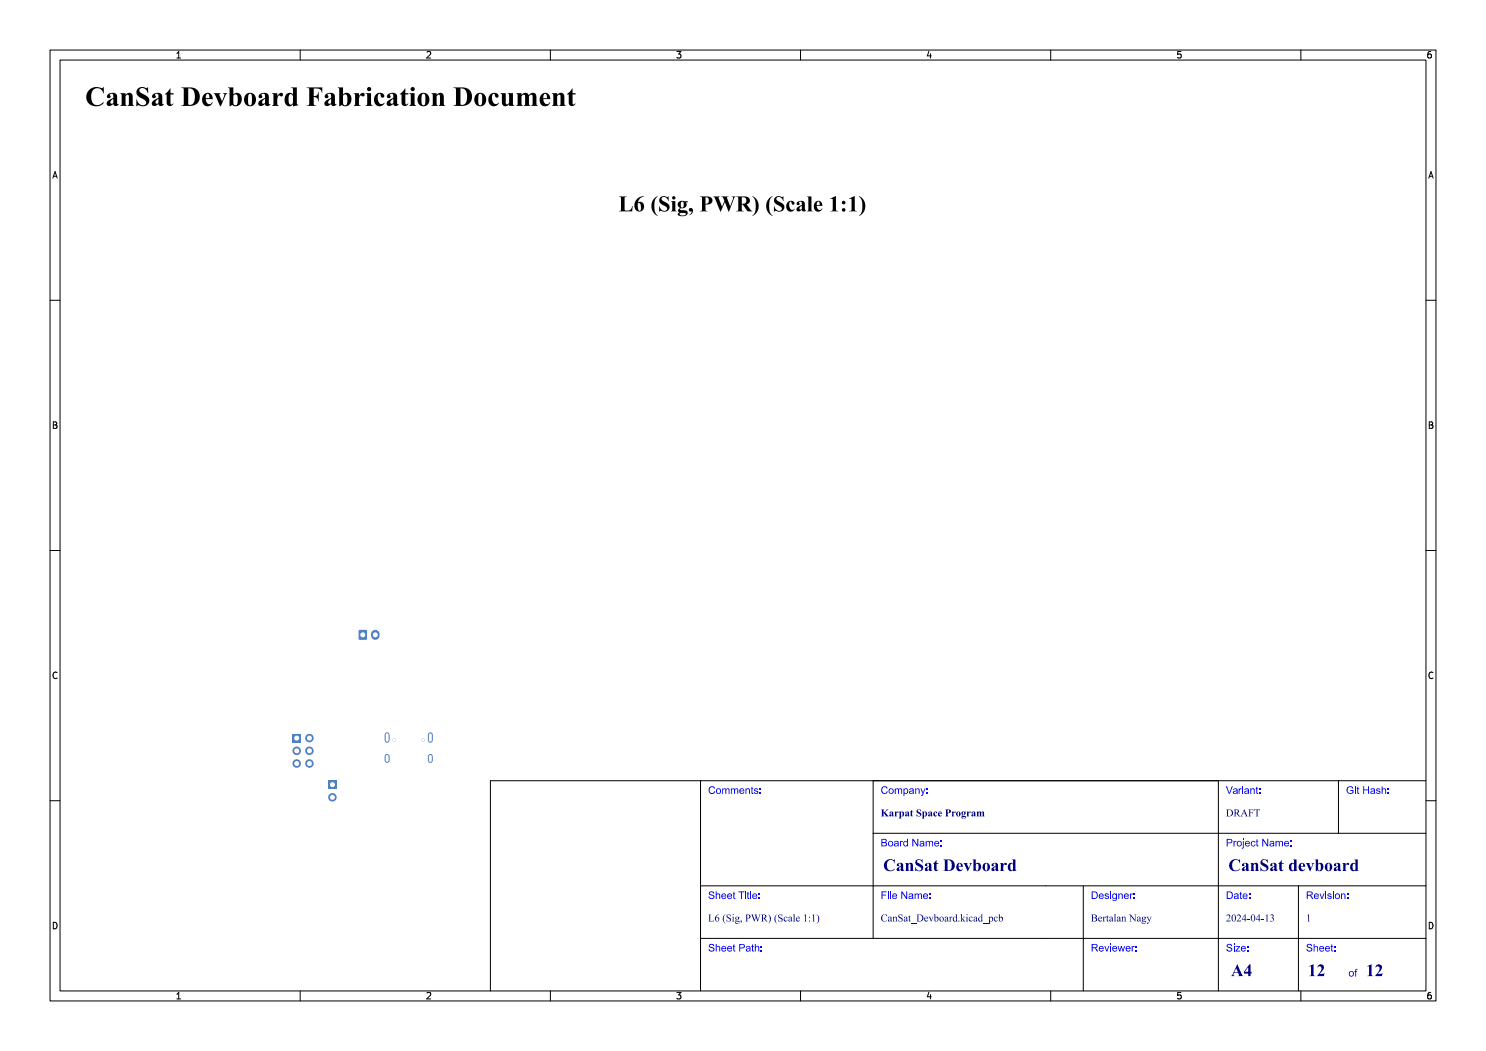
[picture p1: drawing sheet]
<svg xmlns="http://www.w3.org/2000/svg" width="297mm" height="210mm" viewBox="0 0 297 210" stroke-linecap="round" stroke-linejoin="round" font-family="sans-serif">
<defs><g id="words">
<text font-size="5.3" fill="#fff" x="17" y="21.5">CanSat Devboard Fabrication Document</text>
<text font-size="4.3" fill="#fff" x="116" y="42.5">L6 (Sig, PWR) (Scale 1:1)</text>
<g font-size="3.3" fill="#fff">
<text x="176.5" y="174.3">CanSat Devboard</text>
<text x="245.5" y="174.3">CanSat devboard</text>
<text x="246" y="195.3">A4</text>
<text x="261.4" y="195.3">12</text>
<text x="273" y="195.3">12</text>
</g>
<g font-size="2" fill="#fff">
<text x="141.5" y="158.8">Comments:</text>
<text x="176" y="158.8">Company:</text>
<text x="245" y="158.8">Variant:</text>
<text x="269" y="158.8">Git Hash:</text>
<text x="176" y="163.3">Karpat Space Program</text>
<text x="245" y="163.3">DRAFT</text>
<text x="176" y="169.3">Board Name:</text>
<text x="245" y="169.3">Project Name:</text>
<text x="141.5" y="179.8">Sheet Title:</text>
<text x="176" y="179.8">File Name:</text>
<text x="218" y="179.8">Designer:</text>
<text x="245" y="179.8">Date:</text>
<text x="261" y="179.8">Revision:</text>
<text x="141.5" y="184.3">L6 (Sig, PWR) (Scale 1:1)</text>
<text x="176" y="184.3">CanSat_Devboard.kicad_pcb</text>
<text x="218" y="184.3">Bertalan Nagy</text>
<text x="245" y="184.3">2024-04-13</text>
<text x="261" y="184.3">1</text>
<text x="141.5" y="190.3">Sheet Path:</text>
<text x="218" y="190.3">Reviewer:</text>
<text x="245" y="190.3">Size:</text>
<text x="261" y="190.3">Sheet:</text>
<text x="269.5" y="195.3">of</text>
</g>
<g font-size="1.7" fill="#fff">
<text x="35" y="11.6">1</text>
<text x="85" y="11.6">2</text>
<text x="135" y="11.6">3</text>
<text x="185" y="11.6">4</text>
<text x="235" y="11.6">5</text>
<text x="285" y="11.6">6</text>
<text x="10.5" y="35.6">A</text>
<text x="285.5" y="35.6">A</text>
<text x="10.5" y="85.6">B</text>
<text x="285.5" y="85.6">B</text>
<text x="10.5" y="135.6">C</text>
<text x="285.5" y="135.6">C</text>
<text x="10.5" y="185.6">D</text>
<text x="285.5" y="185.6">D</text>
<text x="35" y="199.7">1</text>
<text x="85" y="199.7">2</text>
<text x="135" y="199.7">3</text>
<text x="185" y="199.7">4</text>
<text x="235" y="199.7">5</text>
<text x="285" y="199.7">6</text>
</g>
</g></defs>
<g fill="#4d7fc4">
<circle cx="78.8" cy="147.9" r=".33"/>
<circle cx="84.6" cy="147.9" r=".32"/>
</g>
<path d="M77.4 146.8v1.1M77.4 151.1v.8M86 146.8v1.1M86 151.1v.8" fill="none" stroke="#4d7fc4" stroke-width="1"/>
<path d="M71.7 125.9h1.6v1.9h-1.6z" fill-rule="evenodd" fill="#4d7fc4"/>
<path d="M75 126.7v.3" fill="none" stroke="#4d7fc4" stroke-width="1.7"/>
<g fill="#4d7fc4">
<path d="M58.5 146.6h1.7v1.7h-1.7z" fill-rule="evenodd"/>
<path d="M65.6 155.9h1.7v1.7h-1.7z" fill-rule="evenodd"/>
</g>
<g fill="#4d7fc4">
<circle cx="61.8" cy="147.5" r=".85"/>
<circle cx="59.3" cy="150" r=".85"/>
<circle cx="61.8" cy="150" r=".85"/>
<circle cx="59.3" cy="152.6" r=".85"/>
<circle cx="61.8" cy="152.6" r=".85"/>
<circle cx="66.4" cy="159.3" r=".85"/>
</g>
<g fill="#fff">
<circle cx="78.8" cy="147.9" r=".33"/>
<circle cx="84.6" cy="147.9" r=".32"/>
</g>
<path d="M77.4 146.8v1.1M77.4 151.1v.8M86 146.8v1.1M86 151.1v.8" fill="none" stroke="#fff" stroke-width=".6"/>
<g fill="#fff">
<circle cx="72.5" cy="126.9" r=".5"/>
<circle cx="75" cy="126.9" r=".5"/>
<circle cx="59.3" cy="147.5" r=".5"/>
<circle cx="61.8" cy="147.5" r=".5"/>
<circle cx="59.3" cy="150" r=".5"/>
<circle cx="61.8" cy="150" r=".5"/>
<circle cx="59.3" cy="152.6" r=".5"/>
<circle cx="61.8" cy="152.6" r=".5"/>
<circle cx="66.4" cy="156.8" r=".5"/>
<circle cx="66.4" cy="159.3" r=".5"/>
</g>
<g fill="none" stroke="#000" stroke-width=".2">
<path d="M10 10h277v190h-277zM12 12h273v186h-273zM35.3 11.6h.8M35.3 10.7l.4-.4v1.3M60 10v2M85.3 10.4l.5-.1 .3 .4-.8 .9h.8M110 10v2M135.3 10.3h.8l-.4 .5 .3 .1v.6l-.2 .1-.5-.1M160 10v2M185.7 10.2l-.4 1h.9M186 10.7v.9M210 10v2"/>
<path d="M236 10.3h-.6l-.1 .6 .2-.1 .5 .1 .1 .1-.1 .5-.2 .1-.5-.1M260 10v2M286 10.3l-.4 .1-.2 .2-.1 .7 .3 .3 .4-.1 .1-.5-.1-.1-.4-.1-.3 .2M10.6 35.6l.4-1.3 .4 1.3M10.7 35.2h.6M285.6 35.6l.4-1.3 .4 1.3M285.7 35.2h.6M10 60h2M285 60h2M10.7 84.3h.4l.2 .2-.2 .4 .2 .1 .1 .3-.2 .3h-.5zM10.7 84.9h.4M285.7 84.3h.4l.2 .2-.2 .4 .2 .1 .1 .3-.2 .3h-.5z"/>
<path d="M285.7 84.9h.4M10 110h2M285 110h2M11.4 134.4a.62 .62 0 0 0-.9 .5 .62 .62 0 0 0 .7 .7l.2-.1M286.4 134.4a.62 .62 0 0 0-.9 .5 .62 .62 0 0 0 .7 .7l.2-.1M10 160h2M285 160h2M10.7 184.3a.66 .66 0 0 1 .7 .6 .66 .66 0 0 1-.7 .7zM35.3 198.7l.4-.4v1.3M35.3 199.6h.8M60 198v2M85.3 198.4l.5-.1 .3 .4-.8 .9h.8"/>
<path d="M110 198v2M135.3 198.3h.8l-.4 .5 .3 .1v.6l-.2 .1-.5-.1M160 198v2M185.7 198.2l-.4 1h.9M186 198.7v.9M210 198v2M236 198.3h-.6l-.1 .6 .2-.1 .5 .1 .1 .1-.1 .5-.2 .1-.5-.1M260 198v2M285.7 184.3a.66 .66 0 0 1 .7 .6 .66 .66 0 0 1-.7 .7zM286 198.3l-.4 .1-.2 .2-.1 .8 .3 .2 .4-.1 .1-.5-.1-.1-.4-.1-.3 .2"/>
</g>
<g fill="#00007f">
<path d="M261.6 193.1l.9-.4v2.1l.4 .2h-1.2l.3-.1v-1.5v-.3z" fill-rule="evenodd"/>
<path d="M263.6 192.8a.67 .67 0 0 1 .9 .2 .67 .67 0 0 1-.1 .9l-.7 .7h.8l.2-.2-.1 .6h-1.4l.5-.5a.94 .94 0 0 0 .2-1.4h-.3l-.3 .2z" fill-rule="evenodd"/>
</g>
<g fill="#00f">
<path d="M261.3 188.7h.7l.2 .3-.1 .1a.32 .32 0 0 0-.4-.4 .32 .32 0 0 0-.2 .5h.2a.5 .5 0 0 1 .6 .6 .5 .5 0 0 1-.8 .3l-.4-.3v-.2h.2a.39 .39 0 0 0 .4 .4 .39 .39 0 0 0 .4-.4l-.8-.3-.1-.3z" fill-rule="evenodd"/>
<path d="M262.6 188.6h.1v.6l.4-.2 .3 .2v.9h-.1v-.7a.27 .27 0 0 0-.4-.2 .27 .27 0 0 0-.2 .3v.6h-.1z" fill-rule="evenodd"/>
<path d="M263.8 189.2l.1-.1a.51 .51 0 0 1 .5 0 .51 .51 0 0 1 .3 .5h-.9l.3 .4 .6-.2a.52 .52 0 0 1-.7 .3 .52 .52 0 0 1-.3-.6h.8l-.3-.3-.3 .3h-.2z" fill-rule="evenodd"/>
<path d="M265 189.2v-.1a.51 .51 0 0 1 .6 0 .51 .51 0 0 1 .2 .5h-.8l.3 .4 .5-.2a.52 .52 0 0 1-.6 .3 .52 .52 0 0 1-.4-.6h.8l-.3-.3-.3 .3h-.2z" fill-rule="evenodd"/>
<path d="M266.1 188.8l.2-.1v.3h.2v.2h-.2v.6l.2 .3a.27 .27 0 0 1-.3 0 .27 .27 0 0 1-.1-.3v-.6h-.2z" fill-rule="evenodd"/>
<path d="M266.7 189h.2v.2h-.2z" fill-rule="evenodd"/>
<path d="M266.7 189.9h.2v.2h-.2z" fill-rule="evenodd"/>
<path d="M269.8 194.1a.54 .54 0 0 1 .8 .2 .54 .54 0 0 1-.3 .7 .54 .54 0 0 1-.7-.4h.2a.37 .37 0 0 0 .5 .4 .37 .37 0 0 0 .1-.7l-.4-.1-.2 .4h-.2z" fill-rule="evenodd"/>
<path d="M270.9 193.7l.4-.1v.2l-.2 .1 .2 .3h-.3v.9h-.1v-.9h-.2z" fill-rule="evenodd"/>
</g>
<g fill="#00007f">
<path d="M273.2 193.1l.9-.4v2.1l.4 .2h-1.2l.3-.1v-1.5v-.3z" fill-rule="evenodd"/>
<path d="M275.2 192.8a.67 .67 0 0 1 .9 .2 .67 .67 0 0 1-.1 .9l-.7 .7h.8l.2-.2-.1 .6h-1.4l.5-.5a.94 .94 0 0 0 .2-1.4h-.3l-.3 .2z" fill-rule="evenodd"/>
</g>
<g fill="#00f">
<path d="M245.3 188.7h.7l.2 .3-.1 .1a.32 .32 0 0 0-.4-.4 .32 .32 0 0 0-.2 .5h.2a.5 .5 0 0 1 .6 .6 .5 .5 0 0 1-.8 .3l-.4-.3v-.2h.2a.39 .39 0 0 0 .4 .4 .39 .39 0 0 0 .4-.4l-.8-.3-.1-.3z" fill-rule="evenodd"/>
<path d="M246.6 188.6h.1v.2h-.1z" fill-rule="evenodd"/>
<path d="M246.6 189h.1v1.1h-.1z" fill-rule="evenodd"/>
<path d="M247 189h.8l-.7 1h.8v.1h-1l.7-.9h-.6z" fill-rule="evenodd"/>
<path d="M248.1 189.2l.1-.1a.51 .51 0 0 1 .6 0 .51 .51 0 0 1 .2 .5h-.8l.2 .4 .6-.2a.52 .52 0 0 1-.7 .3 .52 .52 0 0 1-.3-.6h.8l-.3-.3-.3 .3h-.2z" fill-rule="evenodd"/>
<path d="M249.3 189h.2v.2h-.2z" fill-rule="evenodd"/>
<path d="M249.3 189.9h.2v.2h-.2z" fill-rule="evenodd"/>
</g>
<g fill="#00007f">
<path d="M247.3 192.7l1 2.1 .2 .2h-1.1l.3-.1-.2-.5h-.9l-.1 .5 .3 .1h-.8l.6-.7h.8l-.3-.8-.4 .8h-.1z" fill-rule="evenodd"/>
<path d="M249.7 192.7h.2v1.5h.2v.3h-.2v.5h-.4v-.5h-.9v-.3h.9v-.9l-.7 .9h-.2z" fill-rule="evenodd"/>
</g>
<path d="M285 177h-41.5v21M243.5 187.5h41.5M259.5 187.5v10.5" fill="none" stroke="#000" stroke-width=".2"/>
<g fill="#00f">
<path d="M261.2 178.1h.6a.42 .42 0 0 1 .6 .4 .42 .42 0 0 1-.4 .4l.5 .7h-.2a.74 .74 0 0 0-.9-.6v.6h-.2v-.8l.9-.1a.25 .25 0 0 0 0-.3 .25 .25 0 0 0-.2-.1h-.5v.5h-.2z" fill-rule="evenodd"/>
<path d="M262.7 178.7a.51 .51 0 0 1 .7-.1 .51 .51 0 0 1 .2 .5h-.8l.2 .4 .6-.2a.52 .52 0 0 1-.7 .3 .52 .52 0 0 1-.3-.6h.8l-.3-.3-.3 .3h-.2z" fill-rule="evenodd"/>
<path d="M263.7 178.5h.2l.3 .9 .3-.9h.2l-.4 1.1h-.2z" fill-rule="evenodd"/>
<path d="M264.9 178.1h.2v.2h-.2z" fill-rule="evenodd"/>
<path d="M264.9 178.5h.2v1.1h-.2z" fill-rule="evenodd"/>
<path d="M265.4 178.6h.5l.2 .2h-.1a.21 .21 0 0 0-.3-.2 .21 .21 0 0 0-.1 .3 .43 .43 0 0 1 .4 .1 .43 .43 0 0 1 .2 .4l-.3 .2h-.4l-.2-.3h.2a.24 .24 0 0 0 .2 .3 .24 .24 0 0 0 .2-.4 .43 .43 0 0 1-.6-.5z" fill-rule="evenodd"/>
<path d="M266.4 178.1h.2v.2h-.2z" fill-rule="evenodd"/>
<path d="M266.4 178.5h.2v1.1h-.2z" fill-rule="evenodd"/>
<path d="M267 178.6a.55 .55 0 0 1 .8 .2 .55 .55 0 0 1-.3 .8 .55 .55 0 0 1-.7-.5h.2a.37 .37 0 0 0 .5 .4 .37 .37 0 0 0 .1-.7l-.4-.1-.2 .4h-.2z" fill-rule="evenodd"/>
<path d="M268 178.5h.2v.2l.3-.2a.35 .35 0 0 1 .4 .5v.6h-.2v-.6a.27 .27 0 0 0-.3-.3 .27 .27 0 0 0-.2 .3v.6h-.2z" fill-rule="evenodd"/>
<path d="M269.2 178.5h.3v.2h-.3z" fill-rule="evenodd"/>
<path d="M269.2 179.4h.3v.2h-.3z" fill-rule="evenodd"/>
</g>
<path d="M261.3 182.9l.3-.2v1.3l.2 .1h-.5l.2-.1v-.9l-.1-.2z" fill-rule="evenodd" fill="#00007f"/>
<path d="M259.5 177v10.5" fill="none" stroke="#000" stroke-width=".2"/>
<g fill="#00f">
<path d="M245.2 178.1h.5a.75 .75 0 0 1 .7 .8 .75 .75 0 0 1-.7 .7h-.5v-.1h.5a.58 .58 0 0 0 .5-.6 .58 .58 0 0 0-.5-.6h-.3v1.2h-.2z" fill-rule="evenodd"/>
<path d="M246.7 178.7l.2-.1a.47 .47 0 0 1 .6 0 .47 .47 0 0 1 0 .6l.1 .4-.2-.1-.5 .1-.3-.1v-.2l.6 .2 .2-.4-.8 .2a.57 .57 0 0 1 .8-.4l-.2-.2-.6 .1z" fill-rule="evenodd"/>
<path d="M247.9 178.3l.2-.1v.3h.1v.2h-.1v.6l.2 .3a.27 .27 0 0 1-.3 0 .27 .27 0 0 1-.1-.3v-.6h-.2z" fill-rule="evenodd"/>
<path d="M248.5 178.7a.51 .51 0 0 1 .6-.1 .51 .51 0 0 1 .3 .5h-.9l.3 .4 .6-.2a.52 .52 0 0 1-.7 .3 .52 .52 0 0 1-.3-.6h.8l-.3-.3-.3 .3h-.2z" fill-rule="evenodd"/>
<path d="M249.6 178.5h.2v.2h-.2z" fill-rule="evenodd"/>
<path d="M249.6 179.4h.2v.2h-.2z" fill-rule="evenodd"/>
</g>
<path d="M285 166.5h-41.5v10.5" fill="none" stroke="#000" stroke-width=".2"/>
<g fill="#00f">
<path d="M245.2 167.6h.5a.46 .46 0 0 1 .6 .5 .46 .46 0 0 1-.5 .4h-.4v.6h-.2v-.8h.7l.2-.2-.2-.3h-.5v.5h-.2z" fill-rule="evenodd"/>
<path d="M246.5 168h.2v.2l.4-.2v.2a.24 .24 0 0 0-.3 .1 .24 .24 0 0 0-.1 .3v.5h-.2z" fill-rule="evenodd"/>
<path d="M247.3 168.1a.54 .54 0 0 1 .9 .2 .54 .54 0 0 1-.3 .7 .54 .54 0 0 1-.7-.4h.2a.37 .37 0 0 0 .5 .4 .37 .37 0 0 0 .1-.7l-.4-.1-.2 .4h-.2z" fill-rule="evenodd"/>
<path d="M248.4 167.6h.2v.2h-.2z" fill-rule="evenodd"/>
<path d="M248.4 168h.2v1.2a.3 .3 0 0 1-.1 .3 .3 .3 0 0 1-.3 0l.2-.2z" fill-rule="evenodd"/>
<path d="M249 168.2v-.1a.51 .51 0 0 1 .6 0 .51 .51 0 0 1 .2 .5h-.8l.3 .4 .5-.2a.52 .52 0 0 1-.6 .3 .52 .52 0 0 1-.4-.6h.8l-.3-.3-.3 .3h-.2z" fill-rule="evenodd"/>
<path d="M250.2 168.1h.5l.2 .3h-.2a.34 .34 0 0 0-.5-.1 .34 .34 0 0 0 0 .5l.3 .2 .3-.3 .1 .1a.53 .53 0 0 1-.8 .2 .53 .53 0 0 1 0-.8z" fill-rule="evenodd"/>
<path d="M251.1 167.8l.2-.1v.3h.2v.2h-.2v.6l.2 .3a.27 .27 0 0 1-.3 0 .27 .27 0 0 1-.1-.3v-.6h-.1z" fill-rule="evenodd"/>
<path d="M252.3 167.6h.2l.8 1.2v-1.2h.2v1.5h-.2l-.8-1.2v1.2h-.2z" fill-rule="evenodd"/>
<path d="M253.9 168.1h.1a.47 .47 0 0 1 .6 0 .47 .47 0 0 1 .1 .6v.4l-.2-.1-.5 .1-.3-.1v-.2l.6 .2 .2-.4-.8 .2a.57 .57 0 0 1 .8-.4l-.2-.2-.6 .1z" fill-rule="evenodd"/>
<path d="M254.9 168h.2v.2l.4-.2 .2 .2 .3-.2 .3 .1 .1 1h-.2v-.9a.26 .26 0 0 0-.3 0 .26 .26 0 0 0-.1 .3v.6h-.2v-.8l-.3-.1-.2 .9h-.2z" fill-rule="evenodd"/>
<path d="M256.8 168.2v-.1a.51 .51 0 0 1 .6 0 .51 .51 0 0 1 .2 .5h-.8l.3 .4 .5-.2a.52 .52 0 0 1-.6 .3 .52 .52 0 0 1-.4-.6h.8l-.3-.3-.3 .3h-.2z" fill-rule="evenodd"/>
<path d="M257.9 168h.2v.2h-.2z" fill-rule="evenodd"/>
<path d="M257.9 168.9h.2v.2h-.2z" fill-rule="evenodd"/>
</g>
<g fill="#00007f">
<path d="M245.2 182.8a.42 .42 0 0 1 .6 .1 .42 .42 0 0 1-.1 .6l-.4 .5 .7-.1-.1 .2h-.8a.87 .87 0 0 0 .5-1.1l-.2-.1-.3 .2z" fill-rule="evenodd"/>
<path d="M246.3 182.8l.2-.1a.7 .7 0 0 1 .5 .7 .7 .7 0 0 1-.6 .7l-.3-.5 .2-.1a.36 .36 0 0 0 0 .4 .36 .36 0 0 0 .4 .1l.1-.8-.2-.4a.42 .42 0 0 0-.3 .7l-.2-.1z" fill-rule="evenodd"/>
<path d="M247.3 182.8a.42 .42 0 0 1 .6 .1 .42 .42 0 0 1-.1 .6l-.4 .5 .7-.1-.1 .2h-.8a.87 .87 0 0 0 .5-1.1l-.2-.1-.3 .2z" fill-rule="evenodd"/>
<path d="M248.8 182.7h.2v.9h.1v.2h-.1v.3h-.2v-.3h-.6v-.2h.6v-.7l-.6 .7z" fill-rule="evenodd"/>
<path d="M249.3 183.6h.5v.1h-.5z" fill-rule="evenodd"/>
<path d="M250.2 182.8l.1-.1a.7 .7 0 0 1 .6 .7 .7 .7 0 0 1-.6 .7l-.3-.5 .2-.1a.36 .36 0 0 0 0 .4 .36 .36 0 0 0 .3 .1l.2-.6-.2-.6a.34 .34 0 0 0-.3 .5v.2h-.2z" fill-rule="evenodd"/>
<path d="M251.6 182.7h.1v.9h.2v.2h-.2v.3h-.1v-.3h-.6v-.2h.6v-.7l-.6 .7z" fill-rule="evenodd"/>
<path d="M252.1 183.6h.5v.1h-.5z" fill-rule="evenodd"/>
<path d="M253 182.9l.3-.2v1.3l.2 .1h-.5l.2-.1v-1z" fill-rule="evenodd"/>
<path d="M254 182.8h.4a.31 .31 0 0 1 0 .5 .44 .44 0 0 1 .1 .7 .44 .44 0 0 1-.6 0 .34 .34 0 0 0 .6-.1 .34 .34 0 0 0-.4-.5 .28 .28 0 0 0 .3-.2 .28 .28 0 0 0-.1-.3 .28 .28 0 0 0-.4 .1z" fill-rule="evenodd"/>
</g>
<g fill="#00f">
<path d="M218.2 188.6h.6a.42 .42 0 0 1 .6 .4 .42 .42 0 0 1-.4 .4l.5 .7h-.2l-.4-.6h-.3h-.2v.6h-.2v-.8l.9-.1a.25 .25 0 0 0 0-.3 .25 .25 0 0 0-.2-.1h-.5v.5h-.2z" fill-rule="evenodd"/>
<path d="M219.7 189.2l.1-.1a.51 .51 0 0 1 .6 0 .51 .51 0 0 1 .2 .5h-.8l.2 .4 .6-.2a.52 .52 0 0 1-.7 .3 .52 .52 0 0 1-.3-.6h.8l-.3-.3-.3 .3h-.2z" fill-rule="evenodd"/>
<path d="M220.7 189h.2l.3 .9 .3-.9h.2l-.4 1.1h-.2z" fill-rule="evenodd"/>
<path d="M221.9 188.6h.2v.2h-.2z" fill-rule="evenodd"/>
<path d="M221.9 189h.2v1.1h-.2z" fill-rule="evenodd"/>
<path d="M222.4 189.2l.1-.1a.51 .51 0 0 1 .6 0 .51 .51 0 0 1 .2 .5h-.8l.2 .4 .6-.2a.52 .52 0 0 1-.7 .3 .52 .52 0 0 1-.3-.6h.8l-.3-.3-.3 .3h-.2z" fill-rule="evenodd"/>
<path d="M223.4 189h.2l.2 .9 .2-.9h.2l.2 .9 .3-.9h.2l-.4 1.1h-.2l-.2-.8-.2 .8h-.2z" fill-rule="evenodd"/>
<path d="M225.1 189.2l.1-.1a.51 .51 0 0 1 .6 0 .51 .51 0 0 1 .2 .5h-.8l.2 .4 .6-.2a.52 .52 0 0 1-.7 .3 .52 .52 0 0 1-.3-.6h.8l-.3-.3-.3 .3h-.2z" fill-rule="evenodd"/>
<path d="M226.2 189h.2v.2l.3-.2v.2a.24 .24 0 0 0-.3 .1 .24 .24 0 0 0 0 .3v.5h-.2z" fill-rule="evenodd"/>
<path d="M226.9 189h.3v.2h-.3z" fill-rule="evenodd"/>
<path d="M226.9 189.9h.3v.2h-.3z" fill-rule="evenodd"/>
</g>
<path d="M209 187.5h34.5M216.5 187.5v10.5" fill="none" stroke="#000" stroke-width=".2"/>
<g fill="#00f">
<path d="M218.2 178.1h.5a.75 .75 0 0 1 .7 .8 .75 .75 0 0 1-.7 .7h-.5v-.1h.5a.58 .58 0 0 0 .5-.6 .58 .58 0 0 0-.5-.6h-.3v1.2h-.2z" fill-rule="evenodd"/>
<path d="M219.7 178.7a.51 .51 0 0 1 .7-.1 .51 .51 0 0 1 .2 .5h-.8l.2 .4 .6-.2a.52 .52 0 0 1-.7 .3 .52 .52 0 0 1-.3-.6h.8l-.3-.3-.3 .3h-.2z" fill-rule="evenodd"/>
<path d="M220.9 178.6h.5l.2 .2h-.2a.21 .21 0 0 0-.2-.2 .21 .21 0 0 0-.1 .3 .43 .43 0 0 1 .4 .1 .43 .43 0 0 1 .1 .4l-.2 .2h-.4l-.2-.3h.1a.24 .24 0 0 0 .3 .3 .24 .24 0 0 0 .2-.4 .43 .43 0 0 1-.6-.5z" fill-rule="evenodd"/>
<path d="M221.9 178.1h.2v.2h-.2z" fill-rule="evenodd"/>
<path d="M221.9 178.5h.2v1.1h-.2z" fill-rule="evenodd"/>
<path d="M222.4 178.6l.3-.1 .4 .2v-.2h.1v1a.48 .48 0 0 1-.3 .6 .48 .48 0 0 1-.6-.4l.5 .2 .2-.1v-.2a.47 .47 0 0 1-.5-.1 .47 .47 0 0 1-.2-.4h.2a.34 .34 0 0 0 .4 .4 .34 .34 0 0 0 .1-.6 .3 .3 0 0 0-.3-.2 .3 .3 0 0 0-.2 .4h-.2z" fill-rule="evenodd"/>
<path d="M223.5 178.5h.2v.2l.3-.2 .3 .1 .1 1h-.2v-.6a.27 .27 0 0 0-.3-.3 .27 .27 0 0 0-.2 .3v.6h-.2z" fill-rule="evenodd"/>
<path d="M224.8 178.7a.51 .51 0 0 1 .6-.1 .51 .51 0 0 1 .2 .5h-.8l.3 .4 .5-.2a.52 .52 0 0 1-.6 .3 .52 .52 0 0 1-.4-.6h.8l-.3-.3-.3 .3h-.2z" fill-rule="evenodd"/>
<path d="M225.8 178.5h.2v.2l.4-.2v.2a.25 .25 0 0 0-.3 .1 .25 .25 0 0 0-.1 .3v.5h-.2z" fill-rule="evenodd"/>
<path d="M226.6 178.5h.2v.2h-.2z" fill-rule="evenodd"/>
<path d="M226.6 179.4h.2v.2h-.2z" fill-rule="evenodd"/>
</g>
<path d="M209 177h34.5M216.5 177v10.5" fill="none" stroke="#000" stroke-width=".2"/>
<g fill="#00007f">
<path d="M218 182.7h.6a.38 .38 0 0 1 .6 .2 .38 .38 0 0 1-.2 .5 .39 .39 0 0 1 .3 .5 .39 .39 0 0 1-.6 .2h-.7l.2-.1v-.5h.2v.5a.37 .37 0 0 0 .6 0 .37 .37 0 0 0 0-.5 .37 .37 0 0 0-.6 0h-.2v-.7h.2v.6a.35 .35 0 0 0 .5-.1 .35 .35 0 0 0 0-.4 .35 .35 0 0 0-.5-.1z" fill-rule="evenodd"/>
<path d="M219.6 183.3l.4-.1 .3 .2v.1h-.7l.2 .4 .3 .1 .2-.2a.41 .41 0 0 1-.6 .3 .41 .41 0 0 1-.2-.6h.6l-.2-.3-.4 .3z" fill-rule="evenodd"/>
<path d="M220.4 183.3l.3-.1v.2l.2-.2h.1l-.3 .3v.5l.1 .1h-.4l.1-.1v-.6z" fill-rule="evenodd"/>
<path d="M221.4 182.9v.3h.2h-.2v.7h.2l-.2 .2-.2-.1v-.8h-.1z" fill-rule="evenodd"/>
<path d="M221.8 183.2l.6 .1v.7l.2-.1-.2 .2-.7-.1v-.1l.3 .1 .2-.1v-.3l-.5 .3 .5-.4-.1-.3-.3 .3z" fill-rule="evenodd"/>
<path d="M222.6 182.8l.3-.1 .1 1.3 .1 .1h-.5l.2-.1v-.9z" fill-rule="evenodd"/>
<path d="M223.3 183.2l.6 .1v.7l.2-.1-.2 .2-.7-.1v-.1l.3 .1 .2-.1v-.3l-.5 .3 .5-.4-.1-.3-.3 .3z" fill-rule="evenodd"/>
<path d="M224.1 183.3l.3-.1v.2a.29 .29 0 0 1 .4-.2 .29 .29 0 0 1 .2 .3v.5l.1 .1h-.4l.1-.2v-.5l-.1-.1-.3 .1v.6l.2 .1h-.5l.1-.1v-.6z" fill-rule="evenodd"/>
<path d="M225.6 182.7h.4l.8 1.1v-1l-.1-.1h.4l-.2 .2v1.2l-.9-1.1v1l.2 .1h-.5l.2-.1v-1.1z" fill-rule="evenodd"/>
<path d="M227.4 183.2l.5 .1v.7l.2-.1-.1 .2-.7-.1-.1-.1 .4 .1 .2-.1v-.3l-.6 .3 .6-.4-.2-.3-.3 .3z" fill-rule="evenodd"/>
<path d="M228.3 183.3l.8-.1-.2 .1v.4l-.5 .2 .6 .1a.43 .43 0 0 1-.3 .6 .43 .43 0 0 1-.5-.3 .43 .43 0 0 0 .4 .2 .43 .43 0 0 0 .4-.3l-.6-.1-.2 .2 .2-.5-.2-.3h.2l.1 .2a.22 .22 0 0 0 .3-.1 .22 .22 0 0 0-.1-.3 .22 .22 0 0 0-.3 .1l-.2 .1z" fill-rule="evenodd"/>
<path d="M229.2 183.2h.4l-.1 .1 .2 .6 .3-.6-.1-.1h.3l-.6 1.2-.2 .2-.2-.2h.3l.2-.3z" fill-rule="evenodd"/>
</g>
<path d="M209 177h-34.5v10.5h34.5" fill="none" stroke="#000" stroke-width=".2"/>
<g fill="#00007f">
<path d="M176.3 182.9l1-.2v.5a.53 .53 0 0 0-.7-.4 .53 .53 0 0 0-.3 .8l.1 .3 .3 .2 .4-.1 .2-.2a.57 .57 0 0 1-.8 .3 .75 .75 0 0 1-.2-1.2z" fill-rule="evenodd"/>
<path d="M177.6 183.2l.5 .1 .1 .7 .1-.1-.1 .2-.7-.1v-.1l.3 .1 .2-.1v-.3l-.5 .3 .5-.4-.2-.3-.2 .3z" fill-rule="evenodd"/>
<path d="M178.4 183.3l.3-.1v.2a.29 .29 0 0 1 .3-.2 .29 .29 0 0 1 .2 .3l.1 .5 .1 .1h-.5l.2-.2v-.5l-.2-.1-.2 .1v.6l.1 .1h-.4l.1-.1v-.6z" fill-rule="evenodd"/>
<path d="M179.6 182.8l.8-.1-.1 .5a.29 .29 0 0 0-.2-.4 .29 .29 0 0 0-.3 .4h.1a.49 .49 0 0 1 .5 .3 .49 .49 0 0 1-.1 .6l-.8 .1 .1-.5a.33 .33 0 0 0 .3 .4 .33 .33 0 0 0 .2-.4v-.1a.51 .51 0 0 1-.5-.2 .51 .51 0 0 1 0-.6z" fill-rule="evenodd"/>
<path d="M180.8 183.2l.5 .1v.7l.2-.1-.1 .2-.7-.1-.1-.1 .3 .1 .3-.1v-.3l-.6 .3 .6-.4-.2-.3-.3 .3z" fill-rule="evenodd"/>
<path d="M181.8 182.9v.3h.2h-.2v.7h.3l-.3 .2-.1-.1v-.8h-.2z" fill-rule="evenodd"/>
<path d="M182.1 184.5l1 .1z" fill-rule="evenodd"/>
<path d="M183.2 182.7h.5a.7 .7 0 0 1 .9 .7 .7 .7 0 0 1-.8 .7h-.6l.2-.1-.1-1.2h.3v1.2a.65 .65 0 0 0 .7-.7 .65 .65 0 0 0-1-.5z" fill-rule="evenodd"/>
<path d="M184.8 183.3l.4-.1 .3 .2v.1h-.6l.1 .4 .3 .1 .2-.2a.41 .41 0 0 1-.6 .3 .41 .41 0 0 1-.2-.6h.6l-.2-.3-.4 .3z" fill-rule="evenodd"/>
<path d="M185.6 183.2h.4l-.1 .1 .3 .6 .2-.6-.1-.1h.3l-.5 1z" fill-rule="evenodd"/>
<path d="M186.6 182.8l.3-.1v.7a.45 .45 0 0 1 .8 .2 .45 .45 0 0 1-.6 .6l-.3-.2v-.6h.1v.6a.32 .32 0 0 0 .5-.3 .32 .32 0 0 0-.5-.3h-.1v-.5z" fill-rule="evenodd"/>
<path d="M187.9 183.3a.46 .46 0 0 1 .7 .1 .46 .46 0 0 1-.3 .7 .46 .46 0 0 1-.6-.5h.2a.31 .31 0 0 0 .1 .4 .31 .31 0 0 0 .4 0l.1-.3a.3 .3 0 0 0-.1-.4 .3 .3 0 0 0-.5 .2l-.2 .1z" fill-rule="evenodd"/>
<path d="M188.9 183.2l.5 .1 .1 .7 .1-.1-.1 .2-.7-.1v-.1l.3 .1 .2-.1v-.3l-.5 .3 .5-.4-.2-.3-.2 .3z" fill-rule="evenodd"/>
<path d="M189.7 183.3l.3-.1v.2l.2-.2h.2l-.4 .3v.5l.2 .1h-.5l.1-.1v-.4v-.3z" fill-rule="evenodd"/>
<path d="M190.9 182.8l.3-.1 .1 1.3h.1l-.6 .2-.3-.2-.1-.4h.2l.2 .4h.3l-.1-.7h-.3l-.1 .3h-.2l.1-.1a.41 .41 0 0 1 .6-.3v-.4z" fill-rule="evenodd"/>
<path d="M191.9 182.8l.4-.1v.9l.3-.3-.1-.1h.4l-.5 .3 .6 .6h-.5l-.2-.5v.4l.1 .1h-.5l.2-.2v-1z" fill-rule="evenodd"/>
<path d="M193 183.3l.4-.1v.8l.1 .1h-.4l.1-.1v-.4v-.3z" fill-rule="evenodd"/>
<path d="M193.8 183.3l.4-.1 .2 .1-.1 .2a.28 .28 0 0 0-.4-.3 .28 .28 0 0 0-.1 .5l.2 .3 .4-.2a.43 .43 0 0 1-.6 .3 .43 .43 0 0 1-.1-.7z" fill-rule="evenodd"/>
<path d="M194.7 183.2l.5 .1 .1 .7 .1-.1-.1 .2-.7-.1v-.1l.2 .1 .3-.1v-.3l-.5 .3 .5-.4-.2-.3-.2 .3z" fill-rule="evenodd"/>
<path d="M196 182.8l.3-.1v1.3h.2l-.6 .2-.3-.2-.1-.4h.2l.2 .4h.3l-.2-.7h-.2l-.1 .3h-.2v-.1a.41 .41 0 0 1 .7-.3l-.1-.4z" fill-rule="evenodd"/>
<path d="M196.5 184.5l1 .1z" fill-rule="evenodd"/>
<path d="M197.5 183.3l.3-.1v.2a.39 .39 0 0 1 .6-.1 .39 .39 0 0 1 .1 .5l-.3 .3h-.4l.1 .4 .1 .1h-.5l.2-.1v-1.1h.1l.1 .6a.33 .33 0 0 0 .4-.3 .33 .33 0 0 0-.4-.3h-.2z" fill-rule="evenodd"/>
<path d="M198.8 183.3l.4-.1 .2 .1-.1 .2a.28 .28 0 0 0-.4-.3 .28 .28 0 0 0-.1 .5l.2 .3 .4-.2a.43 .43 0 0 1-.6 .3 .43 .43 0 0 1-.1-.7z" fill-rule="evenodd"/>
<path d="M199.5 182.8l.3-.1v.7a.46 .46 0 0 1 .7 .2 .46 .46 0 0 1-.5 .6l-.3-.2v-.6h.1v.6a.32 .32 0 0 0 .5-.3 .32 .32 0 0 0-.5-.3h-.1l-.1-.5z" fill-rule="evenodd"/>
<circle cx="191.7" cy="184" r=".11"/>
<circle cx="193.3" cy="182.8" r=".1"/>
</g>
<path d="M243.5 166.5h-69v10.5" fill="none" stroke="#000" stroke-width=".2"/>
<g fill="#00f">
<path d="M176.2 167.6l.9 .1 .1 .3-.2 .3 .3 .2a.45 .45 0 0 1-.1 .5 .45 .45 0 0 1-.5 .1h-.5v-.1l.9-.2-.1-.3-.6-.1v.6h-.2v-.7h.5a.24 .24 0 0 0 .3-.2 .24 .24 0 0 0-.2-.3h-.4v.5h-.2z" fill-rule="evenodd"/>
<path d="M177.7 168.1a.54 .54 0 0 1 .8 .2 .54 .54 0 0 1-.3 .7 .54 .54 0 0 1-.7-.4h.2a.37 .37 0 0 0 .5 .4 .37 .37 0 0 0 .1-.7l-.4-.1-.2 .4h-.2z" fill-rule="evenodd"/>
<path d="M178.8 168.1h.1a.47 .47 0 0 1 .6 0 .47 .47 0 0 1 .1 .6l.1 .4-.3-.1-.5 .1-.2-.1v-.2l.6 .2 .1-.4-.7 .2a.57 .57 0 0 1 .7-.4l-.2-.2-.5 .1z" fill-rule="evenodd"/>
<path d="M179.9 168h.1v.2l.4-.2v.2a.24 .24 0 0 0-.3 .1 .24 .24 0 0 0 0 .3v.5h-.2z" fill-rule="evenodd"/>
<path d="M180.7 168.1l.3-.1 .3 .2v-.6h.2v1.5h-.2v-.1l-.2 .1h-.4l-.2-.4 .2-.1a.34 .34 0 0 0 .5 .4 .34 .34 0 0 0 .1-.6l-.4-.2-.2 .4h-.2z" fill-rule="evenodd"/>
<path d="M182.4 167.6h.2l.7 1.2v-1.2h.2v1.5h-.2l-.8-1.2v1.2h-.1z" fill-rule="evenodd"/>
<path d="M183.9 168.1h.2a.47 .47 0 0 1 .5 0 .47 .47 0 0 1 .1 .6l.1 .4-.2-.1-.5 .1-.3-.1v-.2l.6 .2 .1-.4-.7 .2a.57 .57 0 0 1 .7-.4l-.1-.2-.6 .1z" fill-rule="evenodd"/>
<path d="M185 168h.2v.2l.4-.2 .2 .2 .3-.2 .3 .1 .1 1h-.2l-.1-.9a.26 .26 0 0 0-.3 0 .26 .26 0 0 0-.1 .3v.6h-.1l-.1-.8-.3-.1-.1 .9h-.2z" fill-rule="evenodd"/>
<path d="M186.8 168.2l.1-.1a.51 .51 0 0 1 .6 0 .51 .51 0 0 1 .2 .5h-.8l.2 .4 .6-.2a.52 .52 0 0 1-.7 .3 .52 .52 0 0 1-.3-.6h.8l-.3-.3-.3 .3h-.2z" fill-rule="evenodd"/>
<path d="M188 168h.2v.2h-.2z" fill-rule="evenodd"/>
<path d="M188 168.9h.2v.2h-.2z" fill-rule="evenodd"/>
<path d="M245 157.1h.2l.5 1.4 .5-1.4h.2l-.6 1.5h-.2z" fill-rule="evenodd"/>
<path d="M246.6 157.6h.1a.47 .47 0 0 1 .6 0 .47 .47 0 0 1 .1 .6v.4l-.2-.1-.5 .1-.3-.1v-.2l.6 .2 .2-.4-.8 .2a.57 .57 0 0 1 .8-.4l-.2-.2-.6 .1z" fill-rule="evenodd"/>
<path d="M247.6 157.5h.1v.2l.4-.2v.2a.24 .24 0 0 0-.3 .1 .24 .24 0 0 0-.1 .3v.5h-.1z" fill-rule="evenodd"/>
<path d="M248.3 157.1h.1v.2h-.1z" fill-rule="evenodd"/>
<path d="M248.3 157.5h.1v1.1h-.1z" fill-rule="evenodd"/>
<path d="M248.8 157.6h.1a.47 .47 0 0 1 .6 0 .47 .47 0 0 1 .1 .6l.1 .4-.3-.1-.5 .1-.2-.1v-.2l.6 .2 .1-.4-.7 .2a.57 .57 0 0 1 .7-.4l-.1-.2-.6 .1z" fill-rule="evenodd"/>
<path d="M249.9 157.5h.2v.2l.3-.2a.35 .35 0 0 1 .4 .5v.6h-.2v-.6a.27 .27 0 0 0-.3-.3 .27 .27 0 0 0-.2 .3v.6h-.2z" fill-rule="evenodd"/>
<path d="M251.1 157.3l.2-.1v.3h.2v.2h-.2v.6l.2 .3a.27 .27 0 0 1-.3 0 .27 .27 0 0 1-.1-.3v-.6h-.1z" fill-rule="evenodd"/>
<path d="M251.7 157.5h.2v.2h-.2z" fill-rule="evenodd"/>
<path d="M251.7 158.4h.2v.2h-.2z" fill-rule="evenodd"/>
</g>
<path d="M285 156h-41.5v10.5" fill="none" stroke="#000" stroke-width=".2"/>
<g fill="#00007f">
<path d="M245 161.7h.6a.7 .7 0 0 1 .9 .7 .7 .7 0 0 1-.8 .7h-.7l.2-.1v-1.2h.2v1.2a.65 .65 0 0 0 .8-.7 .65 .65 0 0 0-1-.5z" fill-rule="evenodd"/>
<path d="M246.6 161.7l.7 .1 .3 .1a.35 .35 0 0 1-.3 .5l.6 .7h-.3l-.5-.6h-.1v.5l.2 .1h-.6l.2-.1-.1-1.2h.3v.6a.32 .32 0 0 0 .4-.3 .32 .32 0 0 0-.4-.3z" fill-rule="evenodd"/>
<path d="M248.7 161.7l.7 1.4h-.5l.1-.1-.1-.3h-.6l-.1 .3 .2 .1h-.5l.4-.5h.6l-.3-.6-.3 .6z" fill-rule="evenodd"/>
<path d="M249.5 161.7h1v.3l-.2-.2h-.4v.6l.3-.1 .1-.1v.4l-.1-.1-.3-.1v.6l.2 .1h-.6l.2-.2v-1z" fill-rule="evenodd"/>
<path d="M250.7 161.7h1.1v.4l-.1-.2-.4-.1 .1 1.2 .1 .1h-.5l.1-.1 .1-1.2h-.4l-.1 .3z" fill-rule="evenodd"/>
</g>
<path d="M243.5 156h-69v10.5" fill="none" stroke="#000" stroke-width=".2"/>
<g fill="#00f">
<path d="M176.3 157.3l.7-.2 .4 .3v.1l-.2 .1a.53 .53 0 0 0-.7-.2 .53 .53 0 0 0-.1 .8l.4 .3 .3-.1 .1-.3h.2a.74 .74 0 0 1-1.1 .4 .74 .74 0 0 1 0-1.2z" fill-rule="evenodd"/>
<path d="M177.8 157.6a.55 .55 0 0 1 .8 .2 .55 .55 0 0 1-.3 .8 .55 .55 0 0 1-.7-.5h.2a.37 .37 0 0 0 .5 .4 .37 .37 0 0 0 .1-.7l-.4-.1-.2 .4h-.2z" fill-rule="evenodd"/>
<path d="M178.8 157.5h.2v.2l.3-.2 .3 .2 .3-.2 .3 .1 .1 1h-.2l-.1-.9a.26 .26 0 0 0-.2 0 .26 .26 0 0 0-.1 .3v.6h-.2v-.8l-.4-.1-.1 .9h-.2z" fill-rule="evenodd"/>
<path d="M180.6 157.5h.1v.2a.5 .5 0 0 1 .8 .4 .5 .5 0 0 1-.7 .4v.5h-.2v-.9h.1a.33 .33 0 0 0 .4 .4 .33 .33 0 0 0 .2-.5l-.1-.3h-.2l-.3 .4h-.1z" fill-rule="evenodd"/>
<path d="M181.8 157.6h.2a.47 .47 0 0 1 .5 0 .47 .47 0 0 1 .1 .6l.1 .4-.2-.1-.5 .1-.3-.1v-.2l.6 .2 .1-.4-.7 .2a.57 .57 0 0 1 .7-.4l-.1-.2-.6 .1z" fill-rule="evenodd"/>
<path d="M182.9 157.5h.2v.2l.3-.2a.35 .35 0 0 1 .4 .5v.6h-.2v-.6a.27 .27 0 0 0-.3-.3 .27 .27 0 0 0-.2 .3v.6h-.2z" fill-rule="evenodd"/>
<path d="M184 157.5h.2l.3 .9 .3-.9h.2l-.5 1.3-.3 .3-.1-.1v-.1h.2l.1-.3z" fill-rule="evenodd"/>
<path d="M185.2 157.5h.2v.2h-.2z" fill-rule="evenodd"/>
<path d="M185.2 158.4h.2v.2h-.2z" fill-rule="evenodd"/>
</g>
<g fill="#00007f">
<path d="M176.1 161.7h.7l-.2 .1v.6l.6-.5-.1-.2h.5l-.7 .6 .8 .8h-.8l.1-.1-.4-.5v.5l.2 .1h-.7l.2-.2v-1z" fill-rule="evenodd"/>
<path d="M177.8 162.3l.4-.2 .3 .1v.8h.2l-.1 .1-.4-.1-.2 .1-.2-.1v-.1h.4v-.3l-.2 .3h-.2l.4-.4v-.2h-.2a.15 .15 0 0 1 0 .2 .15 .15 0 0 1-.2 0 .15 .15 0 0 1 0-.2z" fill-rule="evenodd"/>
<path d="M178.8 162.2h.4v.2l.1-.2a.16 .16 0 0 1 .2-.1 .16 .16 0 0 1 .1 .2l-.4 .2v.5l.1 .1h-.5l.1-.2z" fill-rule="evenodd"/>
<path d="M179.7 162.2h.4v.1a.46 .46 0 0 1 .7 .3 .46 .46 0 0 1-.5 .6l-.2-.2v.5l.1 .1h-.5l.1-1.2h.3v.5l.1 .1 .2-.3-.1-.4-.5 .1z" fill-rule="evenodd"/>
<path d="M181 162.3l.3-.2 .3 .1 .1 .8h.1l-.1 .1-.3-.1-.3 .1-.2-.1v-.1h.5v-.3l-.2 .3h-.3l.5-.4v-.2h-.3a.15 .15 0 0 1 .1 .2 .15 .15 0 0 1-.2 0 .15 .15 0 0 1 0-.2z" fill-rule="evenodd"/>
<path d="M182.3 161.8v.4h.2l-.2 .1v.7h.2l-.2 .1-.3-.1v-.7l-.1-.1z" fill-rule="evenodd"/>
<path d="M183.3 161.8l.8-.1v.5l-.5-.4-.2 .2 .2 .2a.52 .52 0 0 1 .5 .7 .52 .52 0 0 1-.8 .2l-.1 .1v-.6a.35 .35 0 0 0 .3 .5 .35 .35 0 0 0 .4-.3l-.7-.5z" fill-rule="evenodd"/>
<path d="M184.3 162.2h.4v.1a.46 .46 0 0 1 .7 .3 .46 .46 0 0 1-.5 .6l-.2-.2v.5l.1 .1h-.5l.1-1.2h.3v.5l.1 .1 .2-.3-.1-.4-.5 .1z" fill-rule="evenodd"/>
<path d="M185.6 162.3l.4-.2 .2 .1 .2 .9h-.9v-.2h.5v-.3l-.2 .3h-.3l.5-.4-.1-.3-.2 .1 .1 .2-.1 .1-.2-.1z" fill-rule="evenodd"/>
<path d="M186.7 162.3l.5-.1 .1 .3h-.2l-.1-.3a.37 .37 0 0 0-.2 .5 .37 .37 0 0 0 .5 .2 .47 .47 0 0 1-.7 .1 .47 .47 0 0 1 .1-.7z" fill-rule="evenodd"/>
<path d="M187.6 162.3l.5-.1 .2 .4-.6 .1 .2 .3 .3-.2a.41 .41 0 0 1-.5 .3 .41 .41 0 0 1-.2-.6h.5l-.1-.3-.2 .3h-.2z" fill-rule="evenodd"/>
<path d="M188.9 161.7h.6a.42 .42 0 0 1 .6 .5 .42 .42 0 0 1-.7 .3v.5l.2 .1h-.7l.2-.1v-.6h.3a.3 .3 0 0 0 .3-.3 .3 .3 0 0 0-.3-.3v.6h-.3v-.6z" fill-rule="evenodd"/>
<path d="M190.2 162.2h.4v.2l.1-.2a.16 .16 0 0 1 .3 0 .16 .16 0 0 1 0 .2 .16 .16 0 0 1-.3-.1l-.1 .6 .1 .2h-.5l.1-.2z" fill-rule="evenodd"/>
<path d="M191.3 162.2a.47 .47 0 0 1 .7 .2 .47 .47 0 0 1-.3 .6 .47 .47 0 0 1-.6-.3h.3l.1 .3h.1v-.8l-.2 .1v.4h-.3z" fill-rule="evenodd"/>
<path d="M192.3 162.2h.8l-.2 .1a.42 .42 0 0 1-.1 .5 .42 .42 0 0 1-.4 .1l.1 .1a.34 .34 0 0 1 .4 0 .34 .34 0 0 1 .1 .4l-.4 .2-.4-.2 .5 .1 .2-.1-.4-.1-.4 .1 .2-.2-.1-.2 .2-.2-.3-.3h.3l.1 .3 .2-.2-.1-.4-.2 .3h-.3z" fill-rule="evenodd"/>
<path d="M193.2 162.2h.4v.2l.1-.2a.16 .16 0 0 1 .2-.1 .16 .16 0 0 1 .1 .3l-.4 .1v.5l.1 .1h-.5l.1-.2z" fill-rule="evenodd"/>
<path d="M194.2 162.3l.4-.2 .3 .1 .1 .9h-.8v-.2h.4v-.3l-.2 .3h-.2l.4-.4v-.3l-.2 .1v.2l-.1 .1-.1-.1z" fill-rule="evenodd"/>
<path d="M195.2 162.2h.4v.1l.3-.2 .2 .2 .2-.1a.28 .28 0 0 1 .3 0 .28 .28 0 0 1 .1 .3l.1 .6h-.5l.1-.2-.1-.6-.2 .1 .1 .7h-.5l.1-.2-.1-.6-.1 .1 .1 .7h-.5l.1-.2z" fill-rule="evenodd"/>
<path d="M246 172a1.83 1.83 0 0 1 1.7-.2l.1-.1v.8a.81 .81 0 0 0-.9-.7 .81 .81 0 0 0-.6 1.1 .84 .84 0 0 0 .4 1 .84 .84 0 0 0 1.1-.4 1.07 1.07 0 0 1-1.7 .4 1.19 1.19 0 0 1-.1-1.9z" fill-rule="evenodd"/>
<path d="M248.3 172.6a.66 .66 0 0 1 .8-.2 .66 .66 0 0 1 .4 .6v.8h.2a.32 .32 0 0 1-.3 .3 .32 .32 0 0 1-.4-.3 .42 .42 0 0 1-.4 .3 .42 .42 0 0 1-.4-.5h.5l.1 .2 .2-.1v-.5l-.3 .4h-.5l.8-.6v-.4h-.4a.25 .25 0 0 1 .1 .4 .25 .25 0 0 1-.4 0 .25 .25 0 0 1 0-.4z" fill-rule="evenodd"/>
<path d="M249.9 172.5h.7v.2a.5 .5 0 0 1 .6-.3 .5 .5 0 0 1 .3 .7v.8l.1 .1h-.8l.2-.1v-1.1a.18 .18 0 0 0-.2-.2 .18 .18 0 0 0-.2 .1v1l.1 .3h-.8l.2-.3v-1.1z" fill-rule="evenodd"/>
<path d="M252.1 171.9l.5-.2 .6 .1 .2-.1-.1 .8a.56 .56 0 0 0-.4-.6 .56 .56 0 0 0-.6 .2l.2 .3a1.18 1.18 0 0 1 1 1.1 1.1 1.1 0 0 1-1.4 .5l-.2 .1 .1-.9a.6 .6 0 0 0 .4 .7 .6 .6 0 0 0 .7-.4l-.1-.2a1.36 1.36 0 0 1-1.1-1z" fill-rule="evenodd"/>
<path d="M254 172.6a.66 .66 0 0 1 .7-.2 .66 .66 0 0 1 .5 .6v.8h.1a.32 .32 0 0 1-.3 .3 .32 .32 0 0 1-.3-.3 .42 .42 0 0 1-.5 .3 .42 .42 0 0 1-.4-.5h.5l.2 .2 .2-.1v-.5l-.4 .4h-.4l.8-.6-.1-.4h-.4a.25 .25 0 0 1 .1 .4 .25 .25 0 0 1-.3 0 .25 .25 0 0 1 0-.4z" fill-rule="evenodd"/>
<path d="M256.1 171.9l.1 .6h.4v.1h-.4v1.2l.1 .1 .2-.2a.42 .42 0 0 1-.5 .3 .42 .42 0 0 1-.3-.5v-.9h-.2z" fill-rule="evenodd"/>
<path d="M258.4 171.7h.7v2l.2 .3-.6 .1v-.3a.62 .62 0 0 1-.8 .2 .62 .62 0 0 1-.3-.8h.5v.5a.26 .26 0 0 0 .3 .2 .26 .26 0 0 0 .3-.2v-.9a.28 .28 0 0 0-.4-.2 .28 .28 0 0 0-.2 .3v.3h-.5a.64 .64 0 0 1 .3-.7 .64 .64 0 0 1 .8 .1l-.1-.7z" fill-rule="evenodd"/>
<path d="M259.8 172.6a.64 .64 0 0 1 .7-.1 .64 .64 0 0 1 .4 .7h-.9a.45 .45 0 0 0 .2 .6 .45 .45 0 0 0 .6-.2 .69 .69 0 0 1-.9 .4 .69 .69 0 0 1-.3-1l.9 .1-.2-.6a.31 .31 0 0 0-.3 .2 .31 .31 0 0 0 0 .3h-.4z" fill-rule="evenodd"/>
<path d="M261 172.5h.8l-.1 .2 .3 .8 .3-.9-.1-.1h.5l-.8 1.6z" fill-rule="evenodd"/>
<path d="M262.8 171.7h.6v.9a.71 .71 0 0 1 1 .1 .71 .71 0 0 1 0 1 .7 .7 0 0 1-1.1 .2l-.3 .2v-1.3h.4l.1 .9a.25 .25 0 0 0 .2 .3 .25 .25 0 0 0 .3-.3v-.7a.29 .29 0 0 0-.2-.4 .29 .29 0 0 0-.4 .2h-.4v-.9z" fill-rule="evenodd"/>
<path d="M265.1 172.5a.79 .79 0 0 1 1.2 .8 .79 .79 0 0 1-1.3 .5l-.2-.4h.5v.3a.22 .22 0 0 0 .2 .3 .22 .22 0 0 0 .2-.2v-1.1a.23 .23 0 0 0-.3-.2 .23 .23 0 0 0-.1 .3v.6h-.5v-.5z" fill-rule="evenodd"/>
<path d="M266.7 172.6a.66 .66 0 0 1 .7-.2 .66 .66 0 0 1 .5 .6v.8h.1a.32 .32 0 0 1-.3 .3 .32 .32 0 0 1-.3-.3 .42 .42 0 0 1-.5 .3 .42 .42 0 0 1-.3-.5h.4l.2 .2 .2-.1v-.5l-.4 .4h-.4l.8-.6v-.4h-.4a.25 .25 0 0 1 .1 .4 .25 .25 0 0 1-.4 0 .25 .25 0 0 1 0-.4z" fill-rule="evenodd"/>
<path d="M268.3 172.5h.6v.3a.38 .38 0 0 1 .3-.4 .38 .38 0 0 1 .5 .2 .28 .28 0 0 1-.3 .3 .28 .28 0 0 1-.3-.2l-.2 .4v.6l.2 .3h-.8l.2-.3v-1z" fill-rule="evenodd"/>
<path d="M270.7 171.7h.7v2l.2 .3-.7 .1v-.3a.62 .62 0 0 1-.8 .2 .62 .62 0 0 1-.3-.8h.5l.1 .5a.26 .26 0 0 0 .2 .2 .26 .26 0 0 0 .3-.2v-.9a.28 .28 0 0 0-.4-.2 .28 .28 0 0 0-.1 .3l-.1 .3h-.5a.64 .64 0 0 1 .4-.7 .64 .64 0 0 1 .7 .1v-.7z" fill-rule="evenodd"/>
<path d="M177 172a1.83 1.83 0 0 1 1.7-.2l.1-.1v.8a.81 .81 0 0 0-.9-.7 .81 .81 0 0 0-.6 1.1 .84 .84 0 0 0 .4 1 .84 .84 0 0 0 1.1-.4 1.07 1.07 0 0 1-1.7 .4 1.19 1.19 0 0 1-.1-1.9z" fill-rule="evenodd"/>
<path d="M179.3 172.6a.66 .66 0 0 1 .8-.2 .66 .66 0 0 1 .4 .6v.8h.2a.32 .32 0 0 1-.3 .3 .32 .32 0 0 1-.4-.3 .42 .42 0 0 1-.4 .3 .42 .42 0 0 1-.4-.5h.5l.1 .2 .2-.1v-.5l-.3 .4h-.5l.8-.6v-.4h-.4a.25 .25 0 0 1 .1 .4 .25 .25 0 0 1-.4 0 .25 .25 0 0 1 0-.4z" fill-rule="evenodd"/>
<path d="M180.9 172.5h.7v.2a.5 .5 0 0 1 .6-.3 .5 .5 0 0 1 .3 .7v.8l.1 .1h-.8l.2-.1v-1.1a.18 .18 0 0 0-.2-.2 .18 .18 0 0 0-.2 .1v1l.1 .3h-.8l.2-.3v-1.1z" fill-rule="evenodd"/>
<path d="M183.1 171.9l.5-.2 .6 .1 .2-.1-.1 .8a.56 .56 0 0 0-.4-.6 .56 .56 0 0 0-.6 .2l.2 .3a1.18 1.18 0 0 1 1 1.1 1.1 1.1 0 0 1-1.4 .5l-.2 .1 .1-.9a.6 .6 0 0 0 .4 .7 .6 .6 0 0 0 .7-.4l-.1-.2a1.36 1.36 0 0 1-1.1-1z" fill-rule="evenodd"/>
<path d="M185 172.6a.66 .66 0 0 1 .7-.2 .66 .66 0 0 1 .5 .6v.8h.1a.32 .32 0 0 1-.3 .3 .32 .32 0 0 1-.3-.3 .42 .42 0 0 1-.5 .3 .42 .42 0 0 1-.4-.5h.5l.2 .2 .2-.1v-.5l-.4 .4h-.4l.8-.6-.1-.4h-.4a.25 .25 0 0 1 .1 .4 .25 .25 0 0 1-.3 0 .25 .25 0 0 1 0-.4z" fill-rule="evenodd"/>
<path d="M187.1 171.9l.1 .6h.4v.1h-.4v1.2l.1 .1 .2-.2a.42 .42 0 0 1-.5 .3 .42 .42 0 0 1-.3-.5v-.9h-.2z" fill-rule="evenodd"/>
<path d="M188.5 171.7h1a1.17 1.17 0 0 1 1.3 1.2 1.17 1.17 0 0 1-1.3 1.1h-1l.3-.1v-.2h.6v.1a.53 .53 0 0 0 .6 0 .53 .53 0 0 0 .2-.6 .93 .93 0 0 0-.8-1.3v1.8h-.6v-1.7z" fill-rule="evenodd"/>
<path d="M191.3 172.6a.64 .64 0 0 1 .8-.1 .64 .64 0 0 1 .4 .7h-.9a.45 .45 0 0 0 .2 .6 .45 .45 0 0 0 .6-.2 .69 .69 0 0 1-.9 .4 .69 .69 0 0 1-.3-1l.8 .1-.1-.6a.31 .31 0 0 0-.3 .2 .31 .31 0 0 0 0 .3h-.4z" fill-rule="evenodd"/>
<path d="M192.6 172.5h.8l-.1 .2 .3 .8 .3-.9-.2-.1h.6l-.8 1.6z" fill-rule="evenodd"/>
<path d="M194.4 171.7h.6v.9a.71 .71 0 0 1 1 .1 .71 .71 0 0 1 0 1 .7 .7 0 0 1-1.1 .2l-.3 .2v-1.3h.4v.9a.25 .25 0 0 0 .3 .3 .25 .25 0 0 0 .2-.3l.1-.7a.29 .29 0 0 0-.2-.4 .29 .29 0 0 0-.4 .2h-.4l-.1-.9z" fill-rule="evenodd"/>
<path d="M196.7 172.5a.79 .79 0 0 1 1.2 .8 .79 .79 0 0 1-1.3 .5l-.2-.4h.5v.3a.22 .22 0 0 0 .2 .3 .22 .22 0 0 0 .2-.2v-1.1a.23 .23 0 0 0-.3-.2 .23 .23 0 0 0-.1 .3v.6h-.5v-.5z" fill-rule="evenodd"/>
<path d="M198.3 172.6a.66 .66 0 0 1 .7-.2 .66 .66 0 0 1 .5 .6v.8h.1a.32 .32 0 0 1-.3 .3 .32 .32 0 0 1-.3-.3 .42 .42 0 0 1-.5 .3 .42 .42 0 0 1-.3-.5h.4l.2 .2 .2-.1v-.5l-.4 .4h-.4l.8-.6-.1-.4h-.3a.25 .25 0 0 1 0 .4 .25 .25 0 0 1-.3 0 .25 .25 0 0 1 0-.4z" fill-rule="evenodd"/>
<path d="M199.9 172.5h.6v.3a.38 .38 0 0 1 .3-.4 .38 .38 0 0 1 .4 .2 .28 .28 0 0 1-.2 .3 .28 .28 0 0 1-.3-.2l-.2 .4v.6l.2 .3h-.8l.1-.3v-1z" fill-rule="evenodd"/>
<path d="M202.2 171.7h.8v2l.2 .3-.7 .1v-.3a.62 .62 0 0 1-.8 .2 .62 .62 0 0 1-.3-.8h.5l.1 .5a.26 .26 0 0 0 .2 .2 .26 .26 0 0 0 .3-.2v-.9a.28 .28 0 0 0-.4-.2 .28 .28 0 0 0-.2 .3v.3h-.5a.64 .64 0 0 1 .3-.7 .64 .64 0 0 1 .8 .1v-.7z" fill-rule="evenodd"/>
</g>
<path d="M174.5 177h-34.5v21M140 187.5h34.5" fill="none" stroke="#000" stroke-width=".2"/>
<g fill="#00f">
<path d="M176.2 178.1h1v.2h-.8v.5h.7v.1h-.7v.7h-.2z" fill-rule="evenodd"/>
<path d="M177.4 178.1h.2v.2h-.2z" fill-rule="evenodd"/>
<path d="M177.4 178.5h.2v1.1h-.2z" fill-rule="evenodd"/>
<path d="M177.9 178.1h.2v1.5h-.2z" fill-rule="evenodd"/>
<path d="M178.4 178.7a.51 .51 0 0 1 .7-.1 .51 .51 0 0 1 .2 .5h-.8l.2 .4 .6-.2a.52 .52 0 0 1-.7 .3 .52 .52 0 0 1-.3-.6h.8l-.3-.3-.3 .3h-.2z" fill-rule="evenodd"/>
<path d="M180.1 178.1h.2l.8 1.2v-1.2h.2v1.5h-.2l-.8-1.2v1.2h-.2z" fill-rule="evenodd"/>
<path d="M181.7 178.7l.1-.1a.47 .47 0 0 1 .6 0 .47 .47 0 0 1 .1 .6l.1 .4-.3-.1-.5 .1-.2-.1v-.2l.6 .2 .1-.4-.7 .2a.57 .57 0 0 1 .7-.4l-.1-.2-.6 .1z" fill-rule="evenodd"/>
<path d="M182.8 178.5h.2v.2l.2-.2 .4 .2 .3-.2 .2 .1 .2 1h-.2l-.1-.9a.26 .26 0 0 0-.3 0 .26 .26 0 0 0-.1 .3v.6h-.2v-.8l-.3-.1-.1 .9h-.2z" fill-rule="evenodd"/>
<path d="M184.6 178.7a.51 .51 0 0 1 .6-.1 .51 .51 0 0 1 .3 .5h-.8l.2 .4 .6-.2a.52 .52 0 0 1-.7 .3 .52 .52 0 0 1-.3-.6h.8l-.3-.3-.3 .3h-.2z" fill-rule="evenodd"/>
<path d="M185.8 178.5h.2v.2h-.2z" fill-rule="evenodd"/>
<path d="M185.8 179.4h.2v.2h-.2z" fill-rule="evenodd"/>
<path d="M141.8 178.2h.7l.2 .3-.1 .1a.32 .32 0 0 0-.4-.4 .32 .32 0 0 0-.2 .5h.2a.5 .5 0 0 1 .6 .6 .5 .5 0 0 1-.8 .3l-.4-.3v-.2h.2a.39 .39 0 0 0 .4 .4 .39 .39 0 0 0 .4-.4l-.8-.3-.1-.3z" fill-rule="evenodd"/>
<path d="M143.1 178.1h.1v.6l.4-.2 .3 .2v.9h-.1v-.7a.27 .27 0 0 0-.4-.2 .27 .27 0 0 0-.2 .3v.6h-.1z" fill-rule="evenodd"/>
<path d="M144.3 178.7a.51 .51 0 0 1 .6-.1 .51 .51 0 0 1 .3 .5h-.9l.3 .4 .6-.2a.52 .52 0 0 1-.7 .3 .52 .52 0 0 1-.3-.6h.8l-.3-.3-.3 .3h-.2z" fill-rule="evenodd"/>
<path d="M145.5 178.7a.51 .51 0 0 1 .6-.1 .51 .51 0 0 1 .2 .5h-.8l.3 .4 .5-.2a.52 .52 0 0 1-.6 .3 .52 .52 0 0 1-.4-.6h.8l-.3-.3-.3 .3h-.2z" fill-rule="evenodd"/>
<path d="M146.6 178.3l.2-.1v.3h.2v.2h-.2v.6l.2 .3a.27 .27 0 0 1-.3 0 .27 .27 0 0 1-.1-.3v-.6h-.2z" fill-rule="evenodd"/>
<path d="M147.6 178.1h1.2v.2h-.5v1.3h-.2v-1.3h-.5z" fill-rule="evenodd"/>
<path d="M148.9 178.1h.2v.2h-.2z" fill-rule="evenodd"/>
<path d="M148.9 178.5h.2v1.1h-.2z" fill-rule="evenodd"/>
<path d="M149.4 178.3l.2-.1v.3h.2v.2h-.2v.6l.2 .3a.27 .27 0 0 1-.3 0 .27 .27 0 0 1-.1-.3v-.6h-.2z" fill-rule="evenodd"/>
<path d="M149.9 178.1h.2v1.5h-.2z" fill-rule="evenodd"/>
<path d="M150.5 178.7a.51 .51 0 0 1 .6-.1 .51 .51 0 0 1 .2 .5h-.8l.3 .4 .5-.2a.52 .52 0 0 1-.6 .3 .52 .52 0 0 1-.4-.6h.8l-.3-.3-.3 .3h-.2z" fill-rule="evenodd"/>
<path d="M151.6 178.5h.2v.2h-.2z" fill-rule="evenodd"/>
<path d="M151.6 179.4h.2v.2h-.2z" fill-rule="evenodd"/>
<path d="M141.8 188.7h.7l.2 .3-.1 .1a.32 .32 0 0 0-.4-.4 .32 .32 0 0 0-.2 .5h.2a.5 .5 0 0 1 .6 .6 .5 .5 0 0 1-.8 .3l-.4-.3v-.2h.2a.39 .39 0 0 0 .4 .4 .39 .39 0 0 0 .4-.4l-.8-.3-.1-.3z" fill-rule="evenodd"/>
<path d="M143.1 188.6h.1v.6l.4-.2 .3 .1v1h-.1v-.7a.27 .27 0 0 0-.4-.2 .27 .27 0 0 0-.2 .3v.6h-.1z" fill-rule="evenodd"/>
<path d="M144.3 189.2l.1-.1a.51 .51 0 0 1 .5 0 .51 .51 0 0 1 .3 .5h-.9l.3 .4 .6-.2a.52 .52 0 0 1-.7 .3 .52 .52 0 0 1-.3-.6h.8l-.3-.3-.3 .3h-.2z" fill-rule="evenodd"/>
<path d="M145.5 189.2v-.1a.51 .51 0 0 1 .6 0 .51 .51 0 0 1 .2 .5h-.8l.3 .4 .5-.2a.52 .52 0 0 1-.6 .3 .52 .52 0 0 1-.4-.6h.8l-.3-.3-.3 .3h-.2z" fill-rule="evenodd"/>
<path d="M146.6 188.8l.2-.1v.3h.2v.2h-.2v.6l.2 .3a.27 .27 0 0 1-.3 0 .27 .27 0 0 1-.1-.3v-.6h-.2z" fill-rule="evenodd"/>
<path d="M147.7 188.6h.6a.46 .46 0 0 1 .6 .5 .46 .46 0 0 1-.6 .4h-.4v.6h-.2v-.8h.8l.2-.2-.2-.3h-.6v.5h-.2z" fill-rule="evenodd"/>
<path d="M149.2 189.1h.1a.47 .47 0 0 1 .6 0 .47 .47 0 0 1 .1 .6l.1 .4-.3-.1-.5 .1-.2-.1v-.2l.6 .2 .1-.4-.7 .2a.57 .57 0 0 1 .7-.4l-.2-.2-.5 .1z" fill-rule="evenodd"/>
<path d="M150.3 188.8l.2-.1v.3h.2v.2h-.2v.6l.2 .3a.27 .27 0 0 1-.3 0 .27 .27 0 0 1-.1-.3v-.6h-.1z" fill-rule="evenodd"/>
<path d="M150.9 188.6h.2v.6l.3-.2 .3 .1 .1 1h-.2v-.7a.27 .27 0 0 0-.3-.2 .27 .27 0 0 0-.2 .3v.6h-.2z" fill-rule="evenodd"/>
<path d="M152.1 189h.2v.2h-.2z" fill-rule="evenodd"/>
<path d="M152.1 189.9h.2v.2h-.2z" fill-rule="evenodd"/>
</g>
<g fill="#00007f">
<path d="M141.6 182.7h.6l-.2 .2v1a.48 .48 0 0 0 .7-.2l-.1 .4h-1l.2-.2v-1z" fill-rule="evenodd"/>
<path d="M143.2 182.9l.5-.2-.4 .2-.2 .4a.43 .43 0 0 1 .6 .3 .43 .43 0 0 1-.4 .6 .43 .43 0 0 1-.4-.6h.2a.31 .31 0 0 0 .1 .4 .31 .31 0 0 0 .4 0 .31 .31 0 0 0 0-.4l-.3-.3-.2 .1v.2h-.2z" fill-rule="evenodd"/>
<path d="M144.8 182.8l.2-.1a1.42 1.42 0 0 0 0 1.9l-.5-.6a1.12 1.12 0 0 1 .3-1.2z" fill-rule="evenodd"/>
<path d="M145.3 182.8l.7-.1v.5a.29 .29 0 0 0-.3-.4 .29 .29 0 0 0-.2 .4 .49 .49 0 0 1 .6 .3 .49 .49 0 0 1-.2 .6l-.7 .1 .1-.5a.33 .33 0 0 0 .3 .4 .33 .33 0 0 0 .3-.4l-.1-.1a.51 .51 0 0 1-.5-.2 .51 .51 0 0 1 0-.6z" fill-rule="evenodd"/>
<path d="M146.3 183.3l.3-.1v.8l.2 .1h-.5l.1-.1 .1-.4z" fill-rule="evenodd"/>
<path d="M147.1 183.3l.7-.1-.2 .1v.4l-.5 .2 .6 .1a.43 .43 0 0 1-.3 .6 .43 .43 0 0 1-.5-.3 .42 .42 0 0 0 .4 .2 .42 .42 0 0 0 .4-.3l-.6-.1-.2 .2 .2-.5-.1-.3h.1l.1 .2a.22 .22 0 0 0 .3-.1 .22 .22 0 0 0-.1-.3 .22 .22 0 0 0-.3 .1l-.1 .1z" fill-rule="evenodd"/>
<path d="M148 184h.2l.1 .1-.3 .4 .2-.3-.2-.1z" fill-rule="evenodd"/>
<path d="M149 182.7h.5a.42 .42 0 0 1 .5 .5 .42 .42 0 0 1-.7 .3l.1 .5 .1 .1h-.5l.1-.1v-1.2h.2v.6a.31 .31 0 0 0 .5-.3 .31 .31 0 0 0-.5-.3z" fill-rule="evenodd"/>
<path d="M150.1 182.7h.5l-.1 .2 .3 .9 .2-.7-.2-.4h.5l-.1 .2 .3 .9 .3-.9-.2-.2h.4l-.6 1.5-.3-.9-.4 .9z" fill-rule="evenodd"/>
<path d="M152.1 182.7l.8 .1 .3 .1a.36 .36 0 0 1-.4 .6l.7 .6h-.4l-.5-.6h-.1v.5l.2 .1h-.6l.2-.1v-1.2h.2v.6a.32 .32 0 0 0 .5-.3 .32 .32 0 0 0-.5-.3z" fill-rule="evenodd"/>
<path d="M153.5 182.7a1.08 1.08 0 0 1 0 1.9 1.42 1.42 0 0 0 0-1.9z" fill-rule="evenodd"/>
<path d="M155.1 182.8l.2-.1a1.42 1.42 0 0 0 0 1.9l-.4-.6a1.12 1.12 0 0 1 .2-1.2z" fill-rule="evenodd"/>
<path d="M155.6 182.8l.7-.1v.5a.29 .29 0 0 0-.2-.4 .29 .29 0 0 0-.3 .4h.1a.51 .51 0 0 1 .5 .3 .51 .51 0 0 1-.1 .5l-.8 .2 .1-.5a.32 .32 0 0 0 .3 .4 .32 .32 0 0 0 .3-.4l-.1-.1a.51 .51 0 0 1-.5-.2 .51 .51 0 0 1 0-.6z" fill-rule="evenodd"/>
<path d="M156.8 183.3l.4-.1 .2 .1-.1 .2a.28 .28 0 0 0-.4-.3 .28 .28 0 0 0-.1 .5l.2 .3 .4-.2a.43 .43 0 0 1-.6 .3 .43 .43 0 0 1-.1-.7z" fill-rule="evenodd"/>
<path d="M157.7 183.2l.5 .1 .1 .7 .1-.1-.1 .2-.7-.1v-.1l.2 .1 .3-.1v-.3l-.5 .3 .5-.4-.2-.3-.3 .3z" fill-rule="evenodd"/>
<path d="M158.5 182.8l.3-.1v1.3l.2 .1h-.5l.1-.1v-.9z" fill-rule="evenodd"/>
<path d="M159.2 183.3l.4-.1 .2 .2 .1 .1h-.7l.2 .4 .3 .1 .1-.2a.41 .41 0 0 1-.5 .3 .41 .41 0 0 1-.2-.6h.6l-.2-.3-.4 .3z" fill-rule="evenodd"/>
<path d="M160.7 182.9l.4-.2v1.3l.1 .1h-.5l.2-.1v-.9v-.2z" fill-rule="evenodd"/>
<path d="M162.3 182.9l.4-.2v1.3l.2 .1h-.5l.1-.1v-.9v-.2z" fill-rule="evenodd"/>
<path d="M163.2 182.7a1.08 1.08 0 0 1 0 1.9 1.42 1.42 0 0 0 0-1.9z" fill-rule="evenodd"/>
<circle cx="146.5" cy="182.8" r=".1"/>
<circle cx="161.8" cy="183.3" r=".11"/>
<circle cx="161.8" cy="184" r=".11"/>
</g>
<path d="M174.5 156h-34.5v21" fill="none" stroke="#000" stroke-width=".2"/>
<g fill="#00f">
<path d="M141.8 157.3l.7-.2 .4 .3v.1l-.2 .1a.53 .53 0 0 0-.7-.2 .53 .53 0 0 0-.1 .8l.4 .3 .3-.1 .1-.3h.2a.73 .73 0 0 1-1 .4 .73 .73 0 0 1-.1-1.1z" fill-rule="evenodd"/>
<path d="M143.3 157.6a.55 .55 0 0 1 .8 .2 .55 .55 0 0 1-.3 .8 .55 .55 0 0 1-.7-.5h.2a.37 .37 0 0 0 .5 .4 .37 .37 0 0 0 .1-.7l-.4-.1-.2 .4h-.2z" fill-rule="evenodd"/>
<path d="M144.3 157.5h.2v.2l.3-.2 .3 .2 .3-.2 .3 .1 .1 1h-.2l-.1-.9a.26 .26 0 0 0-.2 0 .26 .26 0 0 0-.1 .3v.6h-.2v-.8l-.4-.1-.1 .9h-.2z" fill-rule="evenodd"/>
<path d="M146.1 157.5h.1v.2l.3-.2 .4 .2 .2-.2 .3 .1 .2 1h-.2l-.1-.9a.26 .26 0 0 0-.3 0 .26 .26 0 0 0-.1 .3v.6h-.2v-.8l-.3-.1-.1 .9h-.2z" fill-rule="evenodd"/>
<path d="M147.9 157.7a.51 .51 0 0 1 .6-.1 .51 .51 0 0 1 .3 .5h-.8l.2 .4 .6-.2a.52 .52 0 0 1-.7 .3 .52 .52 0 0 1-.3-.6h.8l-.3-.3-.3 .3h-.2z" fill-rule="evenodd"/>
<path d="M149 157.5h.2v.2l.3-.2a.35 .35 0 0 1 .4 .5v.6h-.2v-.6a.27 .27 0 0 0-.3-.3 .27 .27 0 0 0-.2 .3v.6h-.2z" fill-rule="evenodd"/>
<path d="M150.2 157.3l.2-.1v.3h.2v.2h-.2v.6l.2 .3a.27 .27 0 0 1-.3 0 .27 .27 0 0 1-.1-.3v-.6h-.1z" fill-rule="evenodd"/>
<path d="M150.8 157.6h.5l.2 .2h-.1a.21 .21 0 0 0-.3-.2 .21 .21 0 0 0-.1 .3 .43 .43 0 0 1 .4 .1 .43 .43 0 0 1 .2 .4l-.6 .2-.3-.1v-.2h.2a.24 .24 0 0 0 .2 .3 .24 .24 0 0 0 .2-.4 .43 .43 0 0 1-.6-.5z" fill-rule="evenodd"/>
<path d="M151.8 157.5h.3v.2h-.3z" fill-rule="evenodd"/>
<path d="M151.8 158.4h.3v.2h-.3z" fill-rule="evenodd"/>
</g>
<path d="M140 156h-42v42M174.5 156h69M267.5 156v10.5" fill="none" stroke="#000" stroke-width=".2"/>
<g fill="#000">
<path d="M17.8 18a2.47 2.47 0 0 1 2.7-.4l.2-.2v1.3a1.56 1.56 0 0 0-1.2-1.1 1.5 1.5 0 0 0-1.3 2 1.3 1.3 0 0 0 1 1.4 1.3 1.3 0 0 0 1.5-.7 .95 .95 0 0 1-.9 .9 1.93 1.93 0 0 1-2.3-.8 1.93 1.93 0 0 1 .3-2.4z" fill-rule="evenodd"/>
<path d="M21.5 18.9a1.05 1.05 0 0 1 1.2-.4 1.05 1.05 0 0 1 .7 1v1.2h.3a.52 .52 0 0 1-.5 .5 .52 .52 0 0 1-.5-.4 .75 .75 0 0 1-.7 .4 .75 .75 0 0 1-.7-.4l.1-.4h.7l.2 .3 .4-.1v-.9l-.5 .5-.1 .2h-.7l.3-.4 1-.4-.1-.6a.33 .33 0 0 0-.4-.3 .33 .33 0 0 0-.1 .6 .39 .39 0 0 1-.6 .3 .39 .39 0 0 1 0-.7z" fill-rule="evenodd"/>
<path d="M24 18.6h1.1v.4a.79 .79 0 0 1 1-.4 .79 .79 0 0 1 .4 1v1.3l.3 .3h-1.3l.2-.3 .1-1.7a.28 .28 0 0 0-.3-.3 .28 .28 0 0 0-.3 .2l-.1 .2v1.3v.4l.2 .2h-1.3l.3-.2v-.4v-1.7z" fill-rule="evenodd"/>
<path d="M27.6 17.7a2.1 2.1 0 0 1 1.8-.1l.2-.2v1.2h-.1a.89 .89 0 0 0-.6-.9 .89 .89 0 0 0-1.1 .4l.2 .3a3.4 3.4 0 0 1 1.8 1.5 1.36 1.36 0 0 1-.7 1.3 1.36 1.36 0 0 1-1.5-.2l-.3 .2v-1.3a1.4 1.4 0 0 0 1.6 1.1 .57 .57 0 0 0 .3-.6 .57 .57 0 0 0-.4-.5 1.75 1.75 0 0 1-1.5-1.5z" fill-rule="evenodd"/>
<path d="M30.5 18.9a1.05 1.05 0 0 1 1.2-.4 1.05 1.05 0 0 1 .7 1v1.2h.3a.52 .52 0 0 1-.5 .5 .52 .52 0 0 1-.5-.4 .74 .74 0 0 1-.7 .4 .74 .74 0 0 1-.7-.4l.1-.4h.7l.3 .3 .3-.1v-.9l-.5 .5-.1 .2h-.7l.4-.4 .9-.4v-.6a.33 .33 0 0 0-.5-.3 .33 .33 0 0 0-.1 .6 .39 .39 0 0 1-.6 .3 .39 .39 0 0 1 0-.7z" fill-rule="evenodd"/>
<path d="M34 17.7l.1 .9h.6v.3h-.6v1.8l.2 .2 .3-.3a.68 .68 0 0 1-.9 .6 .68 .68 0 0 1-.4-.9v-1.4l-.3-.1z" fill-rule="evenodd"/>
<path d="M36.2 17.5a5.9 5.9 0 0 1 2.7 .1 1.87 1.87 0 0 1 1 2.2 1.87 1.87 0 0 1-2 1.4h-1.7l.5-.2v-.4h.9v.2a.65 .65 0 0 0 .7 .2 .65 .65 0 0 0 .5-.6 2.08 2.08 0 0 0-.7-2.7h-.5v2.9h-.9v-2.8z" fill-rule="evenodd"/>
<path d="M40.7 18.9a1.03 1.03 0 0 1 1.3-.2 1.03 1.03 0 0 1 .5 1.1h-1.4a.72 .72 0 0 0 .4 .9 .72 .72 0 0 0 .9-.3 .95 .95 0 0 1-1.3 .8 1.38 1.38 0 0 1-.7-1.7l1.5 .1-.1-.6-.3-.3-.3 .3-.1 .5h-.7z" fill-rule="evenodd"/>
<path d="M45.6 17.5h1v1.4a1.04 1.04 0 0 1 1.4-.1 1.04 1.04 0 0 1 .3 1.3 1.17 1.17 0 0 1-.7 1 1.17 1.17 0 0 1-1.2-.1l-.5 .2v-2.1h.7l.1 1.6a.4 .4 0 0 0 .4 .4 .4 .4 0 0 0 .4-.4v-1.3a.46 .46 0 0 0-.3-.5 .46 .46 0 0 0-.6 .2h-.7v-1.4z" fill-rule="evenodd"/>
<path d="M49.3 18.8a1.29 1.29 0 0 1 1.9 1.1 1.29 1.29 0 0 1-1.9 1.1l-.5-.9h.8v.6a.35 .35 0 0 0 .3 .4 .35 .35 0 0 0 .4-.4v-1.7a.37 .37 0 0 0-.5-.3 .37 .37 0 0 0-.2 .5v.9h-.8l.1-.7z" fill-rule="evenodd"/>
<path d="M51.8 18.9a1.05 1.05 0 0 1 1.2-.4 1.05 1.05 0 0 1 .7 1v1.2h.3a.52 .52 0 0 1-.5 .5 .52 .52 0 0 1-.5-.4 .75 .75 0 0 1-.7 .4 .75 .75 0 0 1-.7-.4l.1-.4h.7l.2 .3 .4-.1v-.9l-.5 .5-.1 .2h-.7l.4-.4 .9-.4v-.6a.33 .33 0 0 0-.5-.3 .33 .33 0 0 0-.1 .6 .39 .39 0 0 1-.6 .3 .39 .39 0 0 1 0-.7z" fill-rule="evenodd"/>
<path d="M54.4 18.6h1v.6a.68 .68 0 0 1 .4-.6 .68 .68 0 0 1 .7 .1 .4 .4 0 0 1-.2 .6 .4 .4 0 0 1-.5-.2l-.3 .3-.1 1.2a.47 .47 0 0 0 .3 .6h-1.3l.2-.2 .1-.4-.1-1.6z" fill-rule="evenodd"/>
<path d="M61.3 17.5h3.1v1h-.1a.95 .95 0 0 0-1.3-.8h-.3v1.5a.9 .9 0 0 0 1-.8v1.9a.94 .94 0 0 0-1-.9v1.1a.54 .54 0 0 0 .5 .7h-1.9l.4-.2 .1-.5v-2.7z" fill-rule="evenodd"/>
<path d="M65 18.9a1.05 1.05 0 0 1 1.2-.4 1.05 1.05 0 0 1 .7 1l.1 1.2h.2a.52 .52 0 0 1-.5 .5 .52 .52 0 0 1-.5-.4 .75 .75 0 0 1-.7 .4 .75 .75 0 0 1-.7-.4l.1-.4h.7l.3 .3 .3-.1v-.9l-.5 .5-.1 .2h-.7l.4-.4 .9-.4v-.6a.33 .33 0 0 0-.5-.3 .33 .33 0 0 0-.1 .6 .39 .39 0 0 1-.6 .3 .39 .39 0 0 1 0-.7z" fill-rule="evenodd"/>
<path d="M67.5 17.5h1.1v1.4a1.04 1.04 0 0 1 1.3-.1 1.04 1.04 0 0 1 .3 1.3 1.17 1.17 0 0 1-.6 1 1.17 1.17 0 0 1-1.3-.1l-.5 .2v-2.1h.8v1.6a.4 .4 0 0 0 .4 .4 .4 .4 0 0 0 .4-.4v-1.3a.46 .46 0 0 0-.3-.5 .46 .46 0 0 0-.5 .2h-.8v-1.4z" fill-rule="evenodd"/>
<path d="M70.7 18.6h1v.6a.68 .68 0 0 1 .5-.6 .68 .68 0 0 1 .7 .1 .4 .4 0 0 1-.2 .6 .4 .4 0 0 1-.6-.2l-.3 .3-.1 1.2a.47 .47 0 0 0 .4 .6h-1.4l.2-.2 .1-.4v-1.6z" fill-rule="evenodd"/>
<path d="M73.1 18.6h1.1v2.3l.3 .3h-1.4l.2-.2 .1-.4v-1.7z" fill-rule="evenodd"/>
<path d="M77.5 18.9a1.05 1.05 0 0 1 1.2-.4 1.05 1.05 0 0 1 .7 1v1.2h.2a.52 .52 0 0 1-.5 .5 .52 .52 0 0 1-.5-.4 .75 .75 0 0 1-.6 .4 .75 .75 0 0 1-.7-.4v-.4h.7l.3 .3 .3-.1v-.9l-.5 .5-.1 .2h-.7l.4-.4 .9-.4v-.6a.33 .33 0 0 0-.5-.3 .33 .33 0 0 0 0 .6 .39 .39 0 0 1-.6 .3 .39 .39 0 0 1 0-.7z" fill-rule="evenodd"/>
<path d="M80.9 17.7l.1 .9h.6v.3h-.6v1.8l.2 .2 .3-.3a.68 .68 0 0 1-.8 .6 .68 .68 0 0 1-.5-.9v-1.4l-.3-.1z" fill-rule="evenodd"/>
<path d="M81.8 18.6h1.1v2.3l.3 .3h-1.4l.2-.2 .1-.4v-1.7z" fill-rule="evenodd"/>
<path d="M83.9 18.8a1.29 1.29 0 0 1 1.9 1.1 1.29 1.29 0 0 1-1.9 1.1l-.5-.9h.8l.1 .6a.35 .35 0 0 0 .3 .4 .35 .35 0 0 0 .4-.4v-1.7a.37 .37 0 0 0-.5-.3 .37 .37 0 0 0-.2 .5l-.1 .9h-.8l.1-.7z" fill-rule="evenodd"/>
<path d="M86.2 18.6h1.1v.4a.79 .79 0 0 1 1-.4 .79 .79 0 0 1 .4 1v1.3l.3 .3h-1.3l.2-.3v-1.7a.28 .28 0 0 0-.2-.3 .28 .28 0 0 0-.3 .2l-.1 .2v1.3v.4l.2 .2h-1.3l.3-.2v-.4v-1.7z" fill-rule="evenodd"/>
<path d="M90.6 17.5a5.9 5.9 0 0 1 2.7 .1 1.87 1.87 0 0 1 1 2.2 1.87 1.87 0 0 1-2 1.4h-1.7l.5-.2v-.4h.9v.2a.65 .65 0 0 0 .7 .2 .65 .65 0 0 0 .5-.6 2.08 2.08 0 0 0-.7-2.7h-.5v2.9h-.9v-2.8z" fill-rule="evenodd"/>
<path d="M95.3 18.8a1.29 1.29 0 0 1 1.9 1.1 1.29 1.29 0 0 1-1.9 1.1l-.5-.9h.8v.6a.35 .35 0 0 0 .3 .4 .35 .35 0 0 0 .4-.4v-1.7a.37 .37 0 0 0-.5-.3 .37 .37 0 0 0-.2 .5v.9h-.8l.1-.7z" fill-rule="evenodd"/>
<path d="M100 18.6h1.1v2a.27 .27 0 0 0 .2 .3 .27 .27 0 0 0 .3-.2l.2-.2v-1.3l-.1-.4-.2-.2h1v2.3l.3 .3h-1v-.4a.79 .79 0 0 1-1.1 .4 .79 .79 0 0 1-.4-1v-1.3z" fill-rule="evenodd"/>
<path d="M103.2 18.6h1v.4a.79 .79 0 0 1 .8-.5 .79 .79 0 0 1 .7 .5 .82 .82 0 0 1 1-.4 .82 .82 0 0 1 .5 1v1.3l.3 .3h-1.3l.2-.3v-1.7a.31 .31 0 0 0-.2-.3 .31 .31 0 0 0-.4 .2l-.1 .2v1.6l.3 .3h-1.3l.2-.4v-1.6a.3 .3 0 0 0-.2-.3 .3 .3 0 0 0-.3 .2l-.2 .2v1.3l.1 .4 .2 .2h-1.3l.2-.2 .1-.4-.1-1.7z" fill-rule="evenodd"/>
<path d="M108.2 18.9a1.03 1.03 0 0 1 1.2-.2 1.03 1.03 0 0 1 .6 1.1h-1.4a.72 .72 0 0 0 .4 .9 .72 .72 0 0 0 .9-.3 .98 .98 0 0 1-1.5 .7l-.4-.5-.1-1.1 1.4 .1v-.4l-.2-.4-.2-.1-.3 .3v.5h-.7z" fill-rule="evenodd"/>
<path d="M110.3 18.6h1.1v.4a.79 .79 0 0 1 1-.4 .79 .79 0 0 1 .4 1v1.3l.3 .3h-1.3l.2-.3v-1.7a.28 .28 0 0 0-.2-.3 .28 .28 0 0 0-.3 .2l-.1 .2v1.3v.4l.2 .2h-1.3l.2-.2 .1-.4v-1.7z" fill-rule="evenodd"/>
<path d="M114.3 17.7l.1 .9h.6v.3h-.6l.1 1.8 .1 .2 .4-.3a.68 .68 0 0 1-.9 .6 .68 .68 0 0 1-.4-.9v-1.4l-.4-.1z" fill-rule="evenodd"/>
<path d="M42.7 18.6h1.4l-.2 .4 .5 1.2 .5-1.3-.3-.3h.8l-.3 .3-1 2.3h-.1l-1-2.3z" fill-rule="evenodd"/>
<path d="M58.2 17.5h1.1v3.2l.3 .3-1 .2v-.4a.91 .91 0 0 1-1.1 .4 .91 .91 0 0 1-.6-.9v-.5h.8v.7a.41 .41 0 0 0 .4 .4 .41 .41 0 0 0 .5-.4v-1.3a.45 .45 0 0 0-.6-.4 .45 .45 0 0 0-.3 .6v.4h-.8a1.02 1.02 0 0 1 .5-1.1 1.02 1.02 0 0 1 1.2 .2l-.1-1.2z" fill-rule="evenodd"/>
<path d="M75.2 18.8a.85 .85 0 0 1 1-.3 .85 .85 0 0 1 .5 .9 .46 .46 0 0 1-.5 0 .46 .46 0 0 1-.2-.5l-.2-.2a1.36 1.36 0 0 0 .5 2.1l.5-.3a1.04 1.04 0 0 1-1.1 .7 1.04 1.04 0 0 1-.9-1v-.8z" fill-rule="evenodd"/>
<path d="M98 18.8a.84 .84 0 0 1 1-.3 .84 .84 0 0 1 .6 .9 .46 .46 0 0 1-.6 0 .46 .46 0 0 1-.1-.5l-.3-.2a1.36 1.36 0 0 0 .5 2.1l.6-.3a1.02 1.02 0 0 1-1.1 .8 1.02 1.02 0 0 1-.9-.9l-.1-.7z" fill-rule="evenodd"/>
<path d="M127.3 39.8l.6-.5h.8a1.45 1.45 0 0 0-1.2 1.2 .95 .95 0 0 1 1.3 .7 .95 .95 0 0 1-1 1.1 1.07 1.07 0 0 1-1-1.2h.7l.1 .7a.27 .27 0 0 0 .3 .3 .27 .27 0 0 0 .2-.3 .91 .91 0 0 0-.4-1.2h-.2v.5h-.7l.1-.7z" fill-rule="evenodd"/>
<path d="M130.8 39.7l.7-.5a3.2 3.2 0 0 0-.2 3.7l.2 .2a2.2 2.2 0 0 1-.7-3.4z" fill-rule="evenodd"/>
<path d="M132 39.4a1.69 1.69 0 0 1 1.5 0l.1-.2 .1 1a.84 .84 0 0 0-.6-.7 .84 .84 0 0 0-.9 .1l.1 .4a2.28 2.28 0 0 1 1.5 1.4 1.2 1.2 0 0 1-1.8 .7l-.3 .2v-1.1a.98 .98 0 0 0 1.6 .7 .62 .62 0 0 0-.6-.8 .99 .99 0 0 1-.9-.6 .99 .99 0 0 1 .2-1.1z" fill-rule="evenodd"/>
<path d="M139.9 39.3h1.3a.84 .84 0 0 1 1.1 .4 .84 .84 0 0 1-.4 1.1l-.9 .1v1.1l.4 .2h-1.5l.4-.2v-1.3h.7a.65 .65 0 0 0 .7-.6 .65 .65 0 0 0-.7-.7v1.3h-.7v-1.2z" fill-rule="evenodd"/>
<path d="M142.6 39.3h1.3l-.3 .1v.2l.7 1.7 .5-1.1a.96 .96 0 0 0-.6-.9h1.4l-.3 .2 .6 1.7 .6-1.5v-.3l-.3-.1h.8l-.2 .2-1.1 2.8-.8-1.9-.9 1.9-1.2-2.8z" fill-rule="evenodd"/>
<path d="M147.1 39.3h1.4a.95 .95 0 0 1 1 .1 .95 .95 0 0 1 .3 1l-.6 .4 1.2 1.4h-1l-.9-1.3h-.2v1l.4 .3h-1.6l.4-.2 .1-1.3h.8a.68 .68 0 0 0 .8-.7 .68 .68 0 0 0-.9-.6v1.3h-.7l-.1-1.2z" fill-rule="evenodd"/>
<path d="M153.7 39.7l.7-.5a3.2 3.2 0 0 0-.2 3.7l.2 .2a2.2 2.2 0 0 1-.7-3.4z" fill-rule="evenodd"/>
<path d="M155 39.4a1.69 1.69 0 0 1 1.4 0l.2-.2v1a.84 .84 0 0 0-.5-.7 .84 .84 0 0 0-.9 .1l.1 .4a2.28 2.28 0 0 1 1.5 1.4 1.2 1.2 0 0 1-1.9 .7l-.2 .2v-1.1a.98 .98 0 0 0 1.5 .7 .62 .62 0 0 0-.6-.8 .99 .99 0 0 1-.8-.6 .99 .99 0 0 1 .2-1.1z" fill-rule="evenodd"/>
<path d="M161.3 39.3h.9v2.7l.2 .2h-1.1l.3-.4-.1-2.3z" fill-rule="evenodd"/>
<path d="M165.9 39.7l1.2-.5v2.7l.1 .2 .3 .1h-1.6l.5-.2v-1.9l-.1-.4z" fill-rule="evenodd"/>
<path d="M169.7 39.7l1.1-.5v2.7l.2 .2 .3 .1h-1.6l.5-.2v-1.9l-.1-.4z" fill-rule="evenodd"/>
<path d="M123.7 39.3h1.6l-.5 .3v2.3a.94 .94 0 0 0 1 .1 .94 .94 0 0 0 .6-.8l-.1 1h-2.6l.4-.1v-.4v-2.1z" fill-rule="evenodd"/>
<path d="M134.1 40.2h.9v1.8l.2 .2h-1.1l.3-.4-.1-1.4z" fill-rule="evenodd"/>
<path d="M135.7 40.3l.6-.2 1.1 .1v.2h-.4a.79 .79 0 0 1 0 1 .79 .79 0 0 1-.9 .2l-.1 .4a1.49 1.49 0 0 1 1.4 .4 .79 .79 0 0 1-1 .8 .67 .67 0 0 1-1-.4h.4a.78 .78 0 0 0 1.3-.1l-.9-.2-.8 .3 .4-.3a.49 .49 0 0 1-.3-.6 .49 .49 0 0 1 .5-.3l-.4-.3-.2-.4h.7v.2a.29 .29 0 0 0 .3 .4 .29 .29 0 0 0 .2-.4v-.6a.26 .26 0 0 0-.2-.2 .26 .26 0 0 0-.3 .2v.4h-.7z" fill-rule="evenodd"/>
<path d="M137.8 41.7a.52 .52 0 0 1 .7 .1 .52 .52 0 0 1-.1 .7l-.2 .3-.4 .1a.49 .49 0 0 0 .4-.7 .34 .34 0 0 1-.5-.1 .34 .34 0 0 1 .1-.4z" fill-rule="evenodd"/>
<path d="M150.4 39.2a2.18 2.18 0 0 1 1.2 2 2.18 2.18 0 0 1-1.2 1.9 3.2 3.2 0 0 0 .2-3.7z" fill-rule="evenodd"/>
<path d="M157.5 40.4a.68 .68 0 0 1 .8-.3 .68 .68 0 0 1 .4 .7 .41 .41 0 0 1-.4 0 .41 .41 0 0 1-.2-.5h-.1a.99 .99 0 0 0 .5 1.6l.3-.2a.89 .89 0 0 1-1.2 .5 .89 .89 0 0 1-.5-1.2z" fill-rule="evenodd"/>
<path d="M159.3 40.4a.85 .85 0 0 1 1-.3 .85 .85 0 0 1 .6 .8v1h.2a.42 .42 0 0 1-.4 .4 .42 .42 0 0 1-.4-.4 .56 .56 0 0 1-.6 .4 .56 .56 0 0 1-.5-.4v-.2h.6l.2 .2 .3-.1v-.7l-.5 .6h-.6l.3-.4 .8-.4-.1-.4a.27 .27 0 0 0-.3-.2 .27 .27 0 0 0-.1 .4 .32 .32 0 0 1-.5 .2 .32 .32 0 0 1 0-.5z" fill-rule="evenodd"/>
<path d="M162.9 40.4a.83 .83 0 0 1 1-.2 .83 .83 0 0 1 .5 .9h-1.2a.58 .58 0 0 0 .3 .8 .58 .58 0 0 0 .8-.3 .85 .85 0 0 1-1 .7 .85 .85 0 0 1-.6-1.1v-.3l1.1 .1-.1-.7a.39 .39 0 0 0-.5 .2 .39 .39 0 0 0 0 .4h-.5z" fill-rule="evenodd"/>
<path d="M171.7 39.2a2.18 2.18 0 0 1 1.3 2 2.18 2.18 0 0 1-1.3 1.9 3.2 3.2 0 0 0 .2-3.7z" fill-rule="evenodd"/>
<circle cx="73.8" cy="17.8" r=".42"/>
<circle cx="82.5" cy="17.8" r=".42"/>
<circle cx="134.7" cy="39.5" r=".34"/>
<circle cx="168.6" cy="41.9" r=".36"/>
<circle cx="168.6" cy="40.5" r=".36"/>
</g>
<g fill="#00f">
<path d="M269.3 157.3l.8-.2 .3 .3 .1 .1-.2 .1a.58 .58 0 0 0-.8-.2 .58 .58 0 0 0-.1 .8 .58 .58 0 0 0 .7 .2l.2-.1v-.3h-.4v-.1h.6v.5a.81 .81 0 0 1-1.1 .1 .81 .81 0 0 1-.1-1.2z" fill-rule="evenodd"/>
<path d="M270.8 157.1h.2v.2h-.2z" fill-rule="evenodd"/>
<path d="M270.8 157.5h.2v1.1h-.2z" fill-rule="evenodd"/>
<path d="M271.3 157.3l.2-.1v.3h.2v.2h-.2v.6l.2 .3a.27 .27 0 0 1-.3 0 .27 .27 0 0 1-.1-.3v-.6h-.2z" fill-rule="evenodd"/>
<path d="M272.4 157.1h.2v.6h.8v-.6h.2v1.5h-.2v-.7h-.8v.7h-.2z" fill-rule="evenodd"/>
<path d="M274 157.7l.1-.1a.47 .47 0 0 1 .6 0 .47 .47 0 0 1 .1 .6l.1 .4-.3-.1-.4 .1-.3-.1v-.2l.6 .2 .1-.4-.7 .2a.57 .57 0 0 1 .7-.4l-.1-.2-.6 .1z" fill-rule="evenodd"/>
<path d="M275.1 157.6h.6l.2 .2h-.2a.21 .21 0 0 0-.2-.2 .21 .21 0 0 0-.2 .3 .43 .43 0 0 1 .5 .1 .43 .43 0 0 1 .1 .4l-.5 .2-.3-.1-.1-.2h.2a.24 .24 0 0 0 .3 .3 .24 .24 0 0 0 .1-.4 .43 .43 0 0 1-.5-.5z" fill-rule="evenodd"/>
<path d="M276.1 157.1h.2v.6l.4-.2 .3 .2v.9h-.2v-.7a.27 .27 0 0 0-.3-.2 .27 .27 0 0 0-.2 .3v.6h-.2z" fill-rule="evenodd"/>
<path d="M277.4 157.5h.2v.2h-.2z" fill-rule="evenodd"/>
<path d="M277.4 158.4h.2v.2h-.2z" fill-rule="evenodd"/>
</g>
<use href="#words"/>
</svg>
